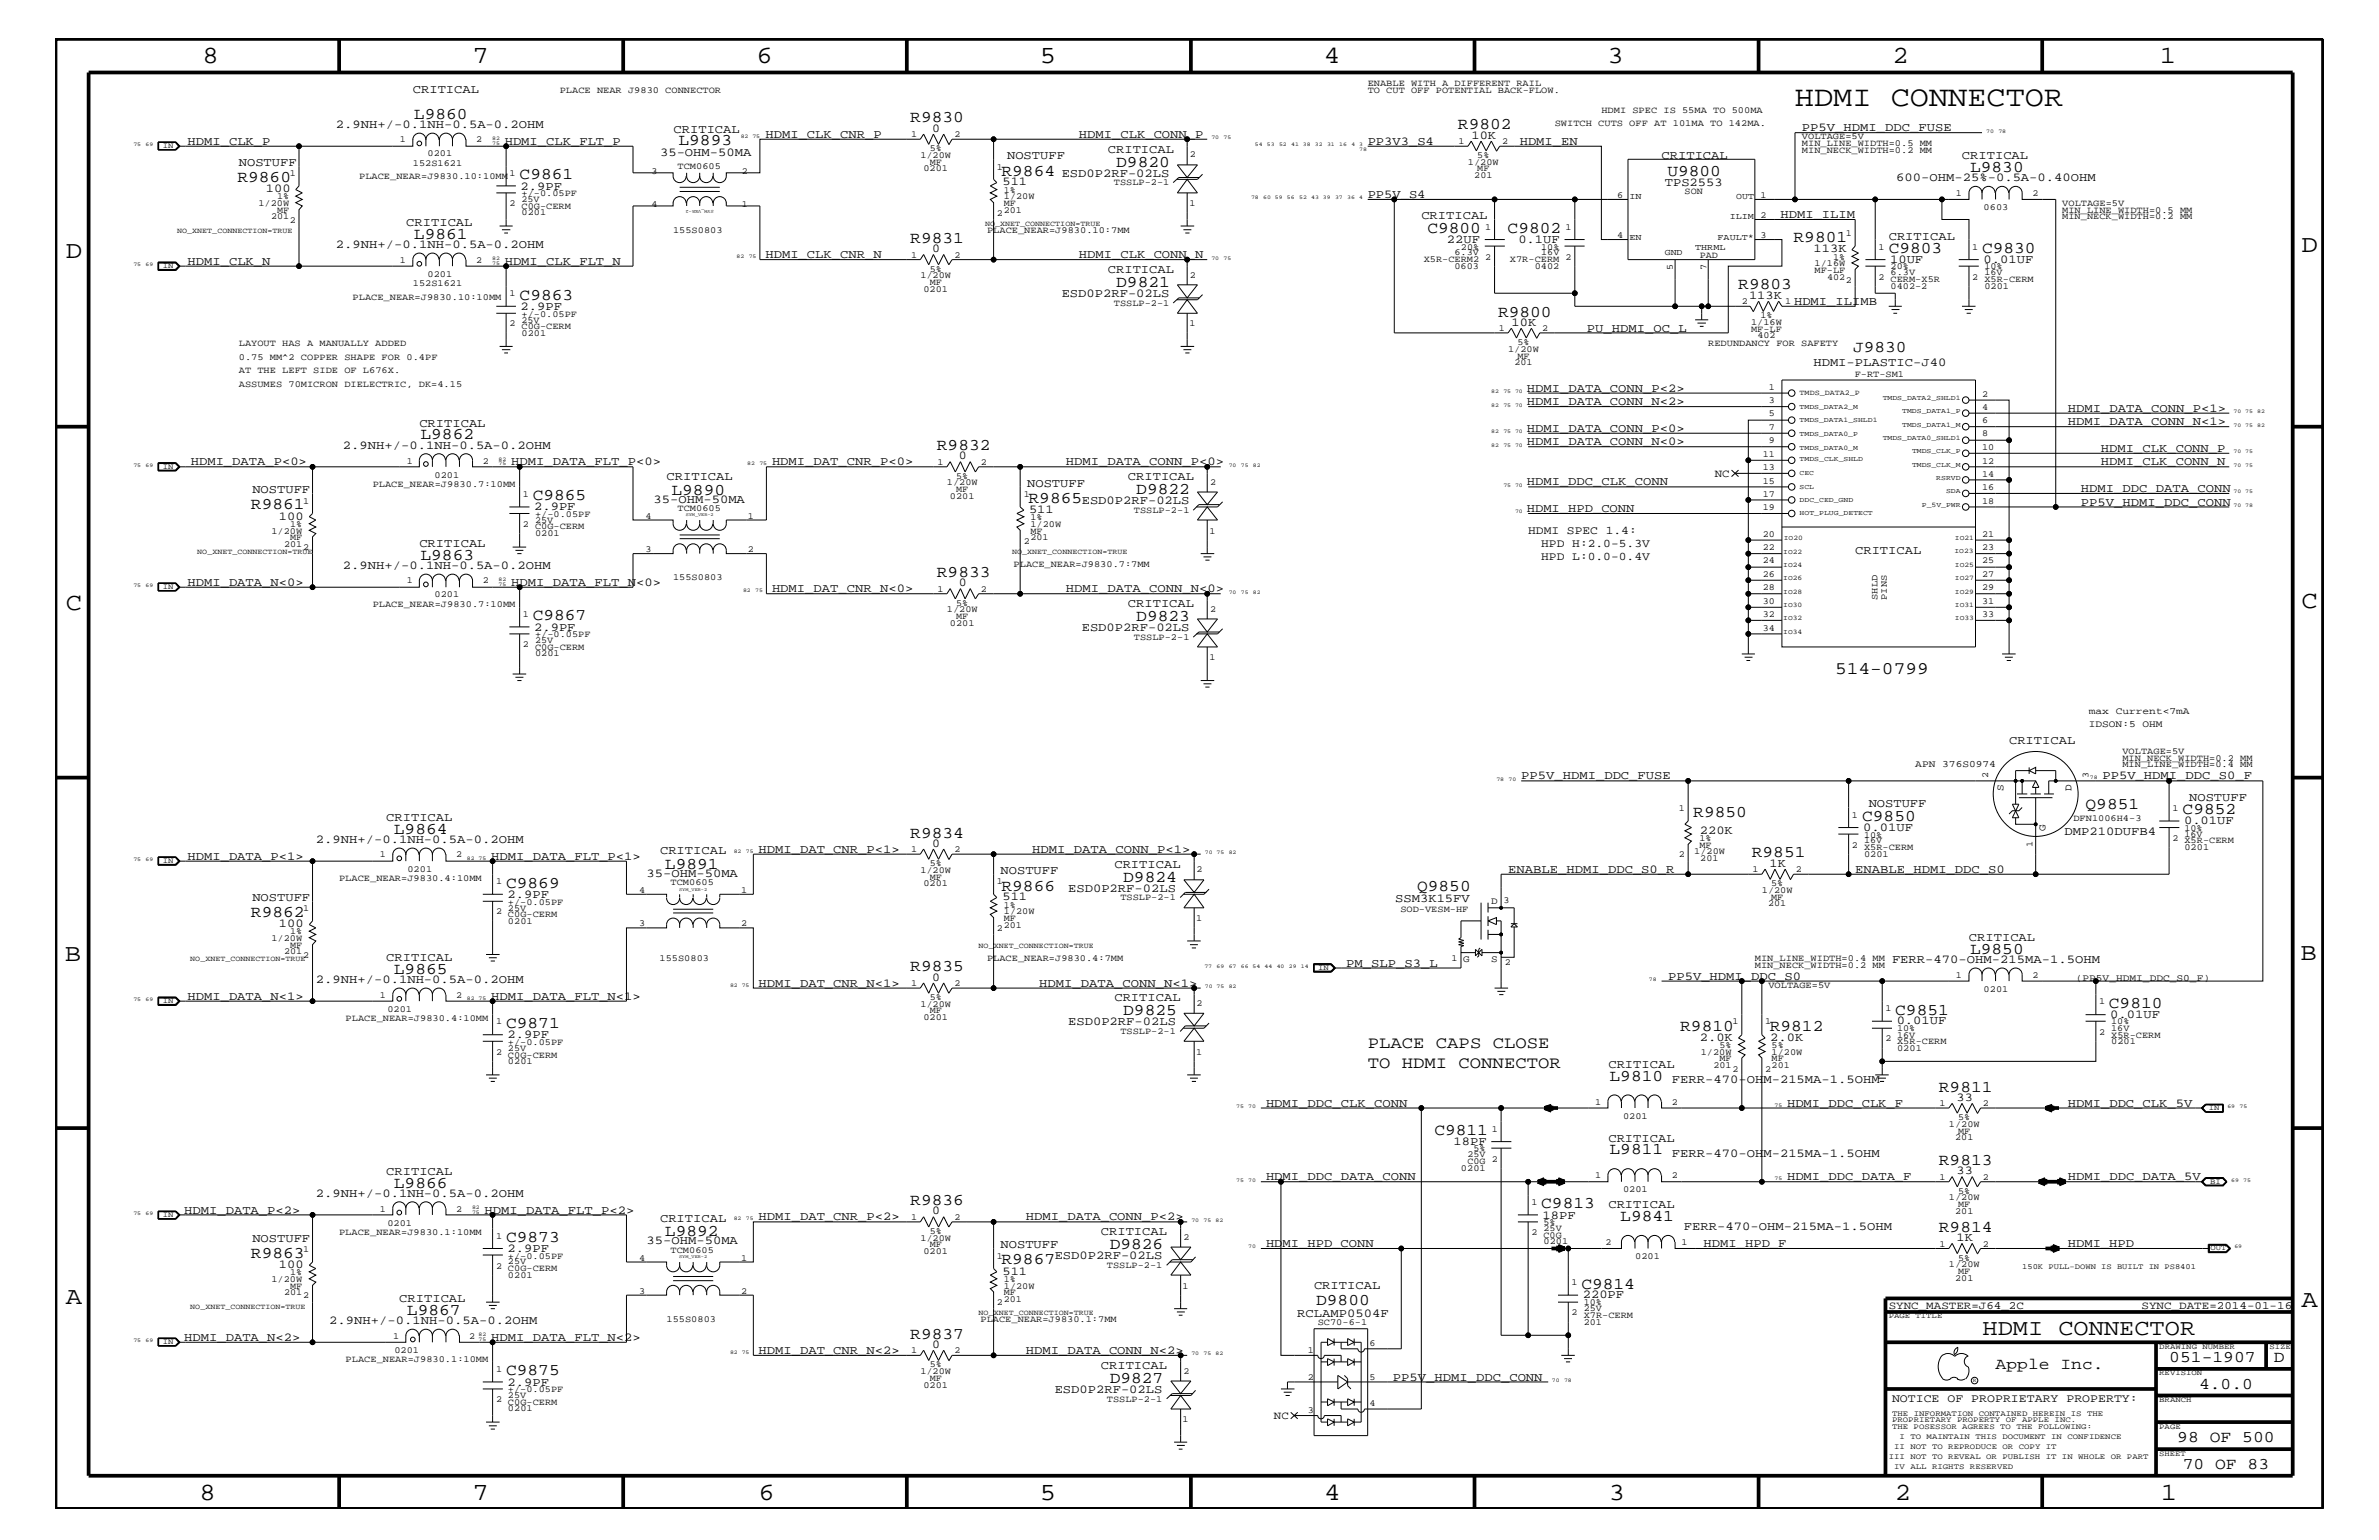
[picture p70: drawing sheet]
<svg xmlns="http://www.w3.org/2000/svg" width="432mm" height="279mm" viewBox="0 0 432 279" stroke-linecap="round" stroke-linejoin="round" font-family="sans-serif">
<defs><g id="words">
<text font-size="5.2" x="325.8" y="19.2">HDMI CONNECTOR</text>
<g font-size="4.5">
<text x="36.7" y="11.5">8</text>
<text x="85.8" y="11.5">7</text>
<text x="137.3" y="11.5">6</text>
<text x="188.7" y="11.5">5</text>
<text x="240.3" y="11.5">4</text>
<text x="291.8" y="11.5">3</text>
<text x="343.5" y="11.5">2</text>
<text x="392" y="11.5">1</text>
<text x="11.9" y="46.8">D</text>
<text x="417.7" y="45.7">D</text>
<text x="11.9" y="110.6">C</text>
<text x="417.7" y="110.3">C</text>
<text x="11.8" y="174.3">B</text>
<text x="417.6" y="174.2">B</text>
<text x="11.9" y="236.7">A</text>
<text x="417.7" y="237.1">A</text>
<text x="36.2" y="272.1">8</text>
<text x="85.8" y="272.1">7</text>
<text x="137.7" y="272.1">6</text>
<text x="188.7" y="272.1">5</text>
<text x="240.4" y="272.1">4</text>
<text x="292" y="272.1">3</text>
<text x="343.9" y="272.1">2</text>
<text x="392.2" y="272.1">1</text>
</g>
<text font-size="4.1" x="359.8" y="242.3">HDMI CONNECTOR</text>
<text font-size="3.2" x="333.1" y="122.3">514-0799</text>
<g font-size="3">
<text x="75.1" y="21.5">L9860</text>
<text x="165.2" y="22.2">R9830</text>
<text x="264.6" y="23.5">R9802</text>
<text x="123.1" y="26.3">L9893</text>
<text x="43.1" y="33">R9860</text>
<text x="94.3" y="32.5">C9861</text>
<text x="181.8" y="31.9">R9864</text>
<text x="202.6" y="30.3">D9820</text>
<text x="302.6" y="31.9">U9800</text>
<text x="357.6" y="31.2">L9830</text>
<text x="75.1" y="43.4">L9861</text>
<text x="165.2" y="44.1">R9831</text>
<text x="259.1" y="42.3">C9800</text>
<text x="273.6" y="42.3">C9802</text>
<text x="325.5" y="44">R9801</text>
<text x="342.8" y="45.9">C9803</text>
<text x="359.7" y="45.9">C9830</text>
<text x="202.6" y="52.1">D9821</text>
<text x="315.5" y="52.5">R9803</text>
<text x="94.3" y="54.4">C9863</text>
<text x="271.9" y="57.4">R9800</text>
<text x="336.3" y="64">J9830</text>
<text x="76.3" y="79.7">L9862</text>
<text x="170.1" y="81.6">R9832</text>
<text x="121.9" y="89.8">L9890</text>
<text x="206.2" y="89.7">D9822</text>
<text x="45.6" y="92.4">R9861</text>
<text x="96.7" y="90.7">C9865</text>
<text x="186.7" y="91.2">R9865</text>
<text x="76.3" y="101.5">L9863</text>
<text x="170.1" y="104.7">R9833</text>
<text x="96.7" y="112.6">C9867</text>
<text x="206.2" y="112.7">D9823</text>
<text x="307.3" y="148.2">R9850</text>
<text x="338" y="149">C9850</text>
<text x="378.5" y="146.8">Q9851</text>
<text x="396.2" y="147.7">C9852</text>
<text x="71.5" y="151.2">L9864</text>
<text x="165.2" y="152">R9834</text>
<text x="318" y="155.6">R9851</text>
<text x="91.9" y="161.1">C9869</text>
<text x="120.7" y="157.7">L9891</text>
<text x="181.8" y="161.6">R9866</text>
<text x="203.9" y="160">D9824</text>
<text x="257.2" y="161.7">Q9850</text>
<text x="45.6" y="166.4">R9862</text>
<text x="357.6" y="173.1">L9850</text>
<text x="71.5" y="176.7">L9865</text>
<text x="165.2" y="176.2">R9835</text>
<text x="203.9" y="184.2">D9825</text>
<text x="344" y="184.1">C9851</text>
<text x="382.8" y="182.9">C9810</text>
<text x="91.9" y="186.5">C9871</text>
<text x="248.2" y="190.2">PLACE CAPS CLOSE</text>
<text x="305" y="187">R9810</text>
<text x="321.2" y="187">R9812</text>
<text x="248.2" y="193.7">TO HDMI CONNECTOR</text>
<text x="292.1" y="196.1">L9810</text>
<text x="351.9" y="198.1">R9811</text>
<text x="260.3" y="205.9">C9811</text>
<text x="292.1" y="209.4">L9811</text>
<text x="71.5" y="215.5">L9866</text>
<text x="351.9" y="211.4">R9813</text>
<text x="165.2" y="218.6">R9836</text>
<text x="279.7" y="219.2">C9813</text>
<text x="294.1" y="221.5">L9841</text>
<text x="91.9" y="225.3">C9873</text>
<text x="120.7" y="224.3">L9892</text>
<text x="201.4" y="226.7">D9826</text>
<text x="351.9" y="223.5">R9814</text>
<text x="45.6" y="228.2">R9863</text>
<text x="181.8" y="229.4">R9867</text>
<text x="287" y="233.8">C9814</text>
<text x="73.9" y="238.5">L9867</text>
<text x="238.9" y="236.8">D9800</text>
<text x="165.2" y="242.9">R9837</text>
<text x="91.9" y="249.5">C9875</text>
<text x="201.4" y="250.9">D9827</text>
<text x="362.2" y="248.4">Apple Inc.</text>
<text x="393.7" y="247.1">051-1907</text>
<text x="399.2" y="252">4.0.0</text>
<text x="412.7" y="247.1">D</text>
<text x="395.2" y="261.6">98 OF 500</text>
<text x="396.2" y="266.6">70 OF 83</text>
</g>
<g font-size="2.2">
<text x="74.9" y="16.8">CRITICAL</text>
<text x="61" y="23.2">2.9NH+/-0.1NH-0.5A-0.2OHM</text>
<text x="169.2" y="24">0</text>
<text x="327.1" y="23.8">PP5V_HDMI_DDC_FUSE</text>
<text x="34" y="26.3">HDMI_CLK_P</text>
<text x="91.6" y="26.3">HDMI_CLK_FLT_P</text>
<text x="119.8" y="28.4">35-OHM-50MA</text>
<text x="122.3" y="24.1">CRITICAL</text>
<text x="138.9" y="25">HDMI_CLK_CNR_P</text>
<text x="182.8" y="28.9">NOSTUFF</text>
<text x="195.8" y="25">HDMI_CLK_CONN_P</text>
<text x="201.1" y="27.7">CRITICAL</text>
<text x="248.2" y="26.3">PP3V3_S4</text>
<text x="267.1" y="25.2">10K</text>
<text x="275.8" y="26.3">HDMI_EN</text>
<text x="301.6" y="28.9">CRITICAL</text>
<text x="356.1" y="28.9">CRITICAL</text>
<text x="43.3" y="30.2">NOSTUFF</text>
<text x="48.3" y="34.8">100</text>
<text x="94.5" y="34.4">2.9PF</text>
<text x="181.9" y="33.6">511</text>
<text x="192.7" y="32.1">ESD0P2RF-02LS</text>
<text x="248.2" y="35.9">PP5V_S4</text>
<text x="302.2" y="33.7">TPS2553</text>
<text x="344.2" y="32.9">600-OHM-25%-0.5A-0.40OHM</text>
<text x="73.7" y="41">CRITICAL</text>
<text x="258" y="39.8">CRITICAL</text>
<text x="323.2" y="39.6">HDMI_ILIM</text>
<text x="61" y="45.1">2.9NH+/-0.1NH-0.5A-0.2OHM</text>
<text x="138.9" y="46.8">HDMI_CLK_CNR_N</text>
<text x="169.2" y="45.7">0</text>
<text x="195.8" y="46.8">HDMI_CLK_CONN_N</text>
<text x="262.6" y="44.1">22UF</text>
<text x="275.6" y="44.1">0.1UF</text>
<text x="329.2" y="45.7">113K</text>
<text x="342.8" y="43.5">CRITICAL</text>
<text x="343.1" y="47.7">10UF</text>
<text x="360" y="47.7">0.01UF</text>
<text x="34" y="48">HDMI_CLK_N</text>
<text x="91.6" y="48">HDMI_CLK_FLT_N</text>
<text x="192.7" y="53.9">ESD0P2RF-02LS</text>
<text x="201.1" y="49.6">CRITICAL</text>
<text x="94.5" y="56.2">2.9PF</text>
<text x="274.4" y="59.1">10K</text>
<text x="317.5" y="54.2">113K</text>
<text x="325.6" y="55.3">HDMI_ILIMB</text>
<text x="288" y="60.2">PU_HDMI_OC_L</text>
<text x="277.1" y="71.1">HDMI_DATA_CONN_P&lt;2&gt;</text>
<text x="329.1" y="66.4">HDMI-PLASTIC-J40</text>
<text x="76.1" y="77.4">CRITICAL</text>
<text x="277.1" y="73.5">HDMI_DATA_CONN_N&lt;2&gt;</text>
<text x="375.3" y="77.2">HDMI_DATA_CONN_N&lt;1&gt;</text>
<text x="375.3" y="74.7">HDMI_DATA_CONN_P&lt;1&gt;</text>
<text x="62.2" y="81.4">2.9NH+/-0.1NH-0.5A-0.2OHM</text>
<text x="174" y="83.3">0</text>
<text x="277.1" y="80.8">HDMI_DATA_CONN_N&lt;0&gt;</text>
<text x="277.1" y="78.3">HDMI_DATA_CONN_P&lt;0&gt;</text>
<text x="381.3" y="82">HDMI_CLK_CONN_P</text>
<text x="34.6" y="84.4">HDMI_DATA_P&lt;0&gt;</text>
<text x="45.8" y="89.5">NOSTUFF</text>
<text x="92.8" y="84.4">HDMI_DATA_FLT_P&lt;0&gt;</text>
<text x="121" y="87.1">CRITICAL</text>
<text x="140.1" y="84.4">HDMI_DAT_CNR_P&lt;0&gt;</text>
<text x="186.4" y="88.3">NOSTUFF</text>
<text x="193.5" y="84.4">HDMI_DATA_CONN_P&lt;0&gt;</text>
<text x="204.7" y="87.1">CRITICAL</text>
<text x="277.1" y="88.1">HDMI_DDC_CLK_CONN</text>
<text x="377.7" y="89.3">HDMI_DDC_DATA_CONN</text>
<text x="381.3" y="84.4">HDMI_CLK_CONN_N</text>
<text x="50.6" y="94.3">100</text>
<text x="96.9" y="92.6">2.9PF</text>
<text x="118.6" y="91.2">35-OHM-50MA</text>
<text x="186.8" y="93.1">511</text>
<text x="196.3" y="91.5">ESD0P2RF-02LS</text>
<text x="277.1" y="92.9">HDMI_HPD_CONN</text>
<text x="377.7" y="91.7">PP5V_HDMI_DDC_CONN</text>
<text x="76.1" y="99.3">CRITICAL</text>
<text x="336.7" y="100.4">CRITICAL</text>
<text x="34" y="106.3">HDMI_DATA_N&lt;0&gt;</text>
<text x="62.2" y="103.2">2.9NH+/-0.1NH-0.5A-0.2OHM</text>
<text x="92.8" y="106.3">HDMI_DATA_FLT_N&lt;0&gt;</text>
<text x="140.1" y="107.5">HDMI_DAT_CNR_N&lt;0&gt;</text>
<text x="174" y="106.4">0</text>
<text x="193.5" y="107.5">HDMI_DATA_CONN_N&lt;0&gt;</text>
<text x="204.7" y="110.2">CRITICAL</text>
<text x="96.9" y="114.4">2.9PF</text>
<text x="196.3" y="114.5">ESD0P2RF-02LS</text>
<text x="364.7" y="135">CRITICAL</text>
<text x="276.1" y="141.4">PP5V_HDMI_DDC_FUSE</text>
<text x="381.6" y="141.4">PP5V_HDMI_DDC_S0_F</text>
<text x="70.1" y="149">CRITICAL</text>
<text x="339.2" y="146.5">NOSTUFF</text>
<text x="396.4" y="149.5">0.01UF</text>
<text x="397.3" y="145.3">NOSTUFF</text>
<text x="34" y="156">HDMI_DATA_P&lt;1&gt;</text>
<text x="57.3" y="152.9">2.9NH+/-0.1NH-0.5A-0.2OHM</text>
<text x="89.2" y="156">HDMI_DATA_FLT_P&lt;1&gt;</text>
<text x="119.8" y="155">CRITICAL</text>
<text x="137.7" y="154.7">HDMI_DAT_CNR_P&lt;1&gt;</text>
<text x="169.2" y="153.7">0</text>
<text x="187.4" y="154.7">HDMI_DATA_CONN_P&lt;1&gt;</text>
<text x="308.5" y="151.2">220K</text>
<text x="338.2" y="150.7">0.01UF</text>
<text x="374.7" y="151.5">DMP210DUFB4</text>
<text x="117.3" y="159.1">35-OHM-50MA</text>
<text x="181.6" y="158.6">NOSTUFF</text>
<text x="193.9" y="161.8">ESD0P2RF-02LS</text>
<text x="202.3" y="157.4">CRITICAL</text>
<text x="273.7" y="158.4">ENABLE_HDMI_DDC_S0_R</text>
<text x="321.2" y="157.3">1K</text>
<text x="336.7" y="158.4">ENABLE_HDMI_DDC_S0</text>
<text x="45.8" y="163.5">NOSTUFF</text>
<text x="92.1" y="162.8">2.9PF</text>
<text x="181.9" y="163.4">511</text>
<text x="253.2" y="163.6">SSM3K15FV</text>
<text x="50.6" y="168.2">100</text>
<text x="357.4" y="170.7">CRITICAL</text>
<text x="57.3" y="178.4">2.9NH+/-0.1NH-0.5A-0.2OHM</text>
<text x="70.1" y="174.4">CRITICAL</text>
<text x="137.7" y="179">HDMI_DAT_CNR_N&lt;1&gt;</text>
<text x="169.2" y="177.9">0</text>
<text x="188.6" y="179">HDMI_DATA_CONN_N&lt;1&gt;</text>
<text x="244.3" y="175.4">PM_SLP_S3_L</text>
<text x="302.8" y="177.7">PP5V_HDMI_DDC_S0</text>
<text x="343.4" y="174.8">FERR-470-OHM-215MA-1.5OHM</text>
<text x="34" y="181.4">HDMI_DATA_N&lt;1&gt;</text>
<text x="89.2" y="181.4">HDMI_DATA_FLT_N&lt;1&gt;</text>
<text x="202.3" y="181.6">CRITICAL</text>
<text x="344.3" y="185.9">0.01UF</text>
<text x="383" y="184.7">0.01UF</text>
<text x="92.1" y="188.3">2.9PF</text>
<text x="193.9" y="186">ESD0P2RF-02LS</text>
<text x="308.5" y="188.8">2.0K</text>
<text x="321.3" y="188.8">2.0K</text>
<text x="291.9" y="193.7">CRITICAL</text>
<text x="303.4" y="196.5">FERR-470-OHM-215MA-1.5OHM</text>
<text x="229.8" y="200.9">HDMI_DDC_CLK_CONN</text>
<text x="324.4" y="200.9">HDMI_DDC_CLK_F</text>
<text x="355.1" y="199.8">33</text>
<text x="375.3" y="200.9">HDMI_DDC_CLK_5V</text>
<text x="263.8" y="207.7">18PF</text>
<text x="291.9" y="207.1">CRITICAL</text>
<text x="303.4" y="209.9">FERR-470-OHM-215MA-1.5OHM</text>
<text x="70.1" y="213.2">CRITICAL</text>
<text x="229.8" y="214.2">HDMI_DDC_DATA_CONN</text>
<text x="324.4" y="214.2">HDMI_DDC_DATA_F</text>
<text x="355.1" y="213">33</text>
<text x="375.3" y="214.2">HDMI_DDC_DATA_5V</text>
<text x="33.4" y="220.2">HDMI_DATA_P&lt;2&gt;</text>
<text x="57.3" y="217.2">2.9NH+/-0.1NH-0.5A-0.2OHM</text>
<text x="88" y="220.2">HDMI_DATA_FLT_P&lt;2&gt;</text>
<text x="119.8" y="221.7">CRITICAL</text>
<text x="137.7" y="221.4">HDMI_DAT_CNR_P&lt;2&gt;</text>
<text x="169.2" y="220.3">0</text>
<text x="186.2" y="221.4">HDMI_DATA_CONN_P&lt;2&gt;</text>
<text x="280" y="221.1">18PF</text>
<text x="291.9" y="219.2">CRITICAL</text>
<text x="45.8" y="225.3">NOSTUFF</text>
<text x="92.1" y="227.1">2.9PF</text>
<text x="117.3" y="225.7">35-OHM-50MA</text>
<text x="181.6" y="226.5">NOSTUFF</text>
<text x="199.8" y="224.1">CRITICAL</text>
<text x="229.8" y="226.3">HDMI_HPD_CONN</text>
<text x="305.6" y="223.2">FERR-470-OHM-215MA-1.5OHM</text>
<text x="309.2" y="226.3">HDMI_HPD_F</text>
<text x="355.1" y="225.2">1K</text>
<text x="375.3" y="226.3">HDMI_HPD</text>
<text x="50.6" y="230.1">100</text>
<text x="181.9" y="231.3">511</text>
<text x="191.4" y="228.5">ESD0P2RF-02LS</text>
<text x="238.5" y="233.8">CRITICAL</text>
<text x="72.5" y="236.2">CRITICAL</text>
<text x="235.5" y="238.9">RCLAMP0504F</text>
<text x="287.3" y="235.6">220PF</text>
<text x="33.4" y="243.3">HDMI_DATA_N&lt;2&gt;</text>
<text x="59.8" y="240.2">2.9NH+/-0.1NH-0.5A-0.2OHM</text>
<text x="89.2" y="243.3">HDMI_DATA_FLT_N&lt;2&gt;</text>
<text x="137.7" y="245.6">HDMI_DAT_CNR_N&lt;2&gt;</text>
<text x="169.2" y="244.5">0</text>
<text x="186.2" y="245.6">HDMI_DATA_CONN_N&lt;2&gt;</text>
<text x="92.1" y="251.4">2.9PF</text>
<text x="199.8" y="248.4">CRITICAL</text>
<text x="252.8" y="250.6">PP5V_HDMI_DDC_CONN</text>
<text x="191.4" y="252.8">ESD0P2RF-02LS</text>
</g>
<g font-size="2.1">
<text x="277.4" y="96.8">HDMI SPEC 1.4:</text>
<text x="279.7" y="101.6">HPD L:0.0-0.4V</text>
<text x="279.7" y="99.3">HPD H:2.0-5.3V</text>
<text x="343.4" y="254.4">NOTICE OF PROPRIETARY PROPERTY:</text>
</g>
<g font-size="2">
<text x="311.2" y="86.5">NC</text>
<text x="342.8" y="237.4">SYNC_MASTER=J64_2C</text>
<text x="388.7" y="237.4">SYNC_DATE=2014-01-16</text>
<text x="231.2" y="257.4">NC</text>
</g>
<g font-size="1.9">
<text x="363.6" y="143.5" transform="rotate(-90 363.6 143.5)">S</text>
<text x="376" y="143.5" transform="rotate(-90 376 143.5)">D</text>
<text x="371.3" y="150.7" transform="rotate(-90 371.3 150.7)">G</text>
</g>
<g font-size="1.8">
<text x="379.1" y="131.9">IDSON:5 OHM</text>
<text x="379.1" y="129.6">max Current&lt;7mA</text>
<text x="347.6" y="139.2">APN 376S0974</text>
<text x="270.7" y="163.9">D</text>
<text x="265.6" y="174.5">G</text>
<text x="270.7" y="174.5">S</text>
<text x="376.8" y="178">(PP5V_HDMI_DDC_S0_F)</text>
</g>
<g font-size="1.7">
<text x="101.6" y="16.8">PLACE NEAR J9830 CONNECTOR</text>
<text x="248.2" y="15.6">ENABLE WITH A DIFFERENT RAIL</text>
<text x="248.2" y="16.8">TO CUT OFF POTENTIAL BACK-FLOW.</text>
<text x="282.2" y="22.9">SWITCH CUTS OFF AT 101MA TO 142MA.</text>
<text x="290.7" y="20.4">HDMI SPEC IS 55MA TO 500MA</text>
<text x="72.6" y="25.9">1</text>
<text x="77.6" y="28.4">0201</text>
<text x="86.4" y="25.9">2</text>
<text x="165.4" y="24.9">1</text>
<text x="167" y="28.6">1/20W</text>
<text x="168.7" y="29.9">MF</text>
<text x="168.7" y="27.5">5%</text>
<text x="173.2" y="24.9">2</text>
<text x="216" y="28.6">2</text>
<text x="264.8" y="26.1">1</text>
<text x="266.4" y="29.9">1/20W</text>
<text x="268.1" y="28.6">5%</text>
<text x="272.6" y="26.1">2</text>
<text x="327.1" y="27.7">MIN_NECK_WIDTH=0.2 MM</text>
<text x="327.1" y="26.5">MIN_LINE_WIDTH=0.5 MM</text>
<text x="327.1" y="25.3">VOLTAGE=5V</text>
<text x="52.6" y="31.9">1</text>
<text x="65.2" y="32.5">PLACE_NEAR=J9830.10:10MM</text>
<text x="74.9" y="30.2">152S1621</text>
<text x="92.5" y="31.9">1</text>
<text x="94.7" y="35.6">+/-0.05PF</text>
<text x="118.3" y="31.6">3</text>
<text x="123" y="30.6">TCM0605</text>
<text x="134.6" y="31.6">2</text>
<text x="167.6" y="31.1">0201</text>
<text x="180.9" y="30.8">1</text>
<text x="182.2" y="35">1%</text>
<text x="202.2" y="33.6">TSSLP-2-1</text>
<text x="267.6" y="32.3">201</text>
<text x="268.1" y="31.1">MF</text>
<text x="293.5" y="35.8">6</text>
<text x="305.8" y="35.2">SON</text>
<text x="319.5" y="35.9">1</text>
<text x="355" y="35.6">1</text>
<text x="368.9" y="35.6">2</text>
<text x="46.9" y="37.4">1/20W</text>
<text x="49.2" y="39.8">201</text>
<text x="50.3" y="36.2">1%</text>
<text x="50.3" y="38.6">MF</text>
<text x="52.6" y="40.4">2</text>
<text x="92.5" y="37.4">2</text>
<text x="94.7" y="36.7">25V</text>
<text x="94.7" y="39.1">0201</text>
<text x="94.7" y="37.9">C0G-CERM</text>
<text x="118.3" y="37.6">4</text>
<text x="134.6" y="37.6">1</text>
<text x="180.9" y="39.2">2</text>
<text x="182.2" y="37.4">MF</text>
<text x="182.2" y="36.2">1/20W</text>
<text x="182.2" y="38.6">201</text>
<text x="215.9" y="37.4">1</text>
<text x="269.6" y="41.7">1</text>
<text x="284.1" y="41.7">1</text>
<text x="319.5" y="39.6">2</text>
<text x="360" y="38.1">0603</text>
<text x="374.3" y="39.8">MIN_NECK_WIDTH=0.2 MM</text>
<text x="374.3" y="38.6">MIN_LINE_WIDTH=0.5 MM</text>
<text x="374.3" y="37.4">VOLTAGE=5V</text>
<text x="72.6" y="47.7">1</text>
<text x="86.4" y="47.7">2</text>
<text x="122.2" y="42.3">155S0803</text>
<text x="165.4" y="46.8">1</text>
<text x="173.2" y="46.8">2</text>
<text x="179.2" y="42.3">PLACE_NEAR=J9830.10:7MM</text>
<text x="258.4" y="47.6">X5R-CERM2</text>
<text x="264" y="46.3">6.3V</text>
<text x="265.2" y="45.3">20%</text>
<text x="269.6" y="47.1">2</text>
<text x="274.1" y="47.6">X7R-CERM</text>
<text x="279.7" y="46.3">16V</text>
<text x="279.7" y="45.3">10%</text>
<text x="284.1" y="47.1">2</text>
<text x="293.5" y="43.1">4</text>
<text x="308.5" y="46.8">PAD</text>
<text x="319.5" y="43.1">3</text>
<text x="332.7" y="47.1">1%</text>
<text x="335" y="42.9">1</text>
<text x="341" y="45.3">1</text>
<text x="358" y="45.3">1</text>
<text x="74.9" y="51.9">152S1621</text>
<text x="77.6" y="50.2">0201</text>
<text x="92.5" y="53.8">1</text>
<text x="167" y="50.5">1/20W</text>
<text x="167.6" y="52.9">0201</text>
<text x="168.7" y="51.7">MF</text>
<text x="168.7" y="49.3">5%</text>
<text x="216" y="50.4">2</text>
<text x="264" y="48.8">0603</text>
<text x="278.6" y="48.8">0402</text>
<text x="303.6" y="49" transform="rotate(-90 303.6 49)">5</text>
<text x="309.7" y="49" transform="rotate(-90 309.7 49)">7</text>
<text x="329.4" y="48.3">1/16W</text>
<text x="329.4" y="49.6">MF-LF</text>
<text x="331.6" y="50.7">402</text>
<text x="335" y="51.3">2</text>
<text x="341" y="50.7">2</text>
<text x="343.2" y="48.9">20%</text>
<text x="343.2" y="52.4">0402-2</text>
<text x="343.2" y="51.3">CERM-X5R</text>
<text x="343.2" y="50">6.3V</text>
<text x="358" y="50.7">2</text>
<text x="360.2" y="50">16V</text>
<text x="360.2" y="48.9">10%</text>
<text x="360.2" y="52.4">0201</text>
<text x="360.2" y="51.3">X5R-CERM</text>
<text x="64" y="54.4">PLACE_NEAR=J9830.10:10MM</text>
<text x="92.5" y="59.2">2</text>
<text x="94.7" y="58.5">25V</text>
<text x="94.7" y="57.4">+/-0.05PF</text>
<text x="94.7" y="59.7">C0G-CERM</text>
<text x="202.2" y="55.5">TSSLP-2-1</text>
<text x="215.9" y="59.2">1</text>
<text x="316.1" y="55.2">2</text>
<text x="317.8" y="59">1/16W</text>
<text x="319.5" y="57.8">1%</text>
<text x="324" y="55.2">1</text>
<text x="43.3" y="62.9">LAYOUT HAS A MANUALLY ADDED</text>
<text x="43.3" y="65.3">0.75 MM^2 COPPER SHAPE FOR 0.4PF</text>
<text x="94.7" y="60.9">0201</text>
<text x="272" y="60.1">1</text>
<text x="273.7" y="63.9">1/20W</text>
<text x="275.4" y="65.1">MF</text>
<text x="275.4" y="62.6">5%</text>
<text x="279.9" y="60.1">2</text>
<text x="310" y="62.9">REDUNDANCY FOR SAFETY</text>
<text x="317.8" y="60.2">MF-LF</text>
<text x="319" y="61.4">402</text>
<text x="43.3" y="67.7">AT THE LEFT SIDE OF L676X.</text>
<text x="43.3" y="70.1">ASSUMES 70MICRON DIELECTRIC, DK=4.15</text>
<text x="274.9" y="66.2">201</text>
<text x="321.1" y="70.7">1</text>
<text x="336.6" y="68.4">F-RT-SM1</text>
<text x="359.7" y="72">2</text>
<text x="321.1" y="73.2">3</text>
<text x="321.1" y="75.6">5</text>
<text x="359.7" y="74.4">4</text>
<text x="359.7" y="76.8">6</text>
<text x="320" y="82.8">11</text>
<text x="321.1" y="78">7</text>
<text x="321.1" y="80.5">9</text>
<text x="359.7" y="79.2">8</text>
<text x="359.7" y="81.6">10</text>
<text x="67.6" y="88.3">PLACE_NEAR=J9830.7:10MM</text>
<text x="73.8" y="84.1">1</text>
<text x="78.9" y="86.6">0201</text>
<text x="87.6" y="84.1">2</text>
<text x="170.2" y="84.4">1</text>
<text x="171.9" y="88.1">1/20W</text>
<text x="173.6" y="89.3">MF</text>
<text x="173.6" y="86.9">5%</text>
<text x="178.1" y="84.4">2</text>
<text x="219.6" y="88">2</text>
<text x="320" y="87.7">15</text>
<text x="320" y="85.3">13</text>
<text x="359.7" y="84.1">12</text>
<text x="359.7" y="86.5">14</text>
<text x="359.7" y="88.9">16</text>
<text x="52.7" y="95.6">1%</text>
<text x="55" y="91.4">1</text>
<text x="94.9" y="95.6">2 C0G-CERM</text>
<text x="94.9" y="90.1">1</text>
<text x="97.1" y="94.9">25V</text>
<text x="97.1" y="93.8">+/-0.05PF</text>
<text x="117.2" y="94.2">4</text>
<text x="123" y="92.7">TCM0605</text>
<text x="135.7" y="94.2">1</text>
<text x="172.4" y="90.5">0201</text>
<text x="185.8" y="90.1">1</text>
<text x="187" y="94.3">1%</text>
<text x="187" y="95.6">1/20W</text>
<text x="205.8" y="93.1">TSSLP-2-1</text>
<text x="320" y="90.1">17</text>
<text x="320" y="92.6">19</text>
<text x="359.7" y="91.4">18</text>
<text x="49.3" y="96.8">1/20W</text>
<text x="51.6" y="99.3">201</text>
<text x="52.7" y="98">MF</text>
<text x="55" y="99.9">2</text>
<text x="97.1" y="97.3">0201</text>
<text x="117.2" y="100.2">3</text>
<text x="135.7" y="100.2">2</text>
<text x="185.8" y="98.7">2</text>
<text x="187" y="96.8">MF</text>
<text x="187" y="98">201</text>
<text x="219.5" y="96.8">1</text>
<text x="320" y="97.4">20</text>
<text x="320" y="99.9">22</text>
<text x="359.7" y="97.4">21</text>
<text x="359.7" y="99.9">23</text>
<text x="73.8" y="105.9">1</text>
<text x="87.6" y="105.9">2</text>
<text x="122.2" y="105.3">155S0803</text>
<text x="170.2" y="107.4">1</text>
<text x="178.1" y="107.4">2</text>
<text x="184" y="102.9">PLACE_NEAR=J9830.7:7MM</text>
<text x="320" y="104.7">26</text>
<text x="320" y="102.2">24</text>
<text x="320" y="107.1">28</text>
<text x="359.7" y="107.1">29</text>
<text x="359.7" y="102.2">25</text>
<text x="359.7" y="104.7">27</text>
<text x="67.6" y="110.2">PLACE_NEAR=J9830.7:10MM</text>
<text x="78.9" y="108.4">0201</text>
<text x="94.9" y="112">1</text>
<text x="171.9" y="111.1">1/20W</text>
<text x="172.4" y="113.6">0201</text>
<text x="173.6" y="112.3">MF</text>
<text x="173.6" y="109.9">5%</text>
<text x="219.6" y="111">2</text>
<text x="320" y="109.5">30</text>
<text x="320" y="112">32</text>
<text x="340.8" y="108.8" transform="rotate(-90 340.8 108.8)">SHLD</text>
<text x="342.5" y="108.8" transform="rotate(-90 342.5 108.8)">PINS</text>
<text x="359.7" y="109.5">31</text>
<text x="359.7" y="112">33</text>
<text x="94.9" y="117.4">2</text>
<text x="97.1" y="116.7">25V</text>
<text x="97.1" y="115.6">+/-0.05PF</text>
<text x="97.1" y="119.1">0201</text>
<text x="97.1" y="117.9">C0G-CERM</text>
<text x="205.8" y="116.1">TSSLP-2-1</text>
<text x="219.5" y="119.8">1</text>
<text x="320" y="114.4">34</text>
<text x="385.2" y="136.8">VOLTAGE=5V</text>
<text x="360.8" y="141.1" transform="rotate(-90 360.8 141.1)">2</text>
<text x="379.1" y="141.1" transform="rotate(-90 379.1 141.1)">3</text>
<text x="385.2" y="138">MIN_NECK_WIDTH=0.2 MM</text>
<text x="385.2" y="139.2">MIN_LINE_WIDTH=0.4 MM</text>
<text x="304.7" y="147.1">1</text>
<text x="336.1" y="148.4">1</text>
<text x="376.3" y="149">DFN1006H4-3</text>
<text x="394.3" y="147.1">1</text>
<text x="68.9" y="155.6">1</text>
<text x="82.8" y="155.6">2</text>
<text x="165.4" y="154.6">1</text>
<text x="173.2" y="154.6">2</text>
<text x="304.7" y="155.6">2</text>
<text x="307.5" y="155">1/20W</text>
<text x="308.4" y="152.6">1%</text>
<text x="308.4" y="153.8">MF</text>
<text x="336.1" y="153.8">2</text>
<text x="338.3" y="153">16V</text>
<text x="338.3" y="152">10%</text>
<text x="338.3" y="155.5">0201</text>
<text x="338.3" y="154.3">X5R-CERM</text>
<text x="368.9" y="153.7" transform="rotate(-90 368.9 153.7)">1</text>
<text x="394.3" y="152.6">2</text>
<text x="396.5" y="151.8">16V</text>
<text x="396.5" y="150.7">10%</text>
<text x="396.5" y="154.3">0201</text>
<text x="396.5" y="153">X5R-CERM</text>
<text x="61.6" y="159.9">PLACE_NEAR=J9830.4:10MM</text>
<text x="74" y="158.2">0201</text>
<text x="90.1" y="160.5">1</text>
<text x="116" y="162">4</text>
<text x="121.7" y="160.6">TCM0605</text>
<text x="134.5" y="162">1</text>
<text x="167" y="158.4">1/20W</text>
<text x="167.6" y="160.8">0201</text>
<text x="168.7" y="159.6">MF</text>
<text x="168.7" y="157.2">5%</text>
<text x="180.9" y="160.5">1</text>
<text x="217.2" y="158.3">2</text>
<text x="308.6" y="156.2">201</text>
<text x="318.1" y="158.3">1</text>
<text x="319.8" y="162">1/20W</text>
<text x="321.5" y="160.8">5%</text>
<text x="326" y="158.3">2</text>
<text x="55" y="165.3">1</text>
<text x="90.1" y="165.9">2</text>
<text x="92.2" y="165.2">25V</text>
<text x="92.2" y="164.1">+/-0.05PF</text>
<text x="92.2" y="167.6">0201</text>
<text x="92.2" y="166.4">C0G-CERM</text>
<text x="182.2" y="164.7">1%</text>
<text x="182.2" y="167.1">MF</text>
<text x="182.2" y="165.9">1/20W</text>
<text x="203.4" y="163.4">TSSLP-2-1</text>
<text x="217.1" y="167.1">1</text>
<text x="254.2" y="165.6">SOD-VESM-HF</text>
<text x="272.9" y="163.9">3</text>
<text x="320.9" y="164.5">201</text>
<text x="321.5" y="163.3">MF</text>
<text x="49.3" y="170.7">1/20W</text>
<text x="51.6" y="173.2">201</text>
<text x="52.7" y="169.5">1%</text>
<text x="52.7" y="172">MF</text>
<text x="55" y="173.8">2</text>
<text x="116" y="168.1">3</text>
<text x="134.5" y="168.1">2</text>
<text x="180.9" y="168.9">2</text>
<text x="182.2" y="168.3">201</text>
<text x="119.7" y="174.4">155S0803</text>
<text x="165.4" y="178.8">1</text>
<text x="173.2" y="178.8">2</text>
<text x="179.2" y="174.4">PLACE_NEAR=J9830.4:7MM</text>
<text x="263.5" y="174.4">1</text>
<text x="273.1" y="175.1">2</text>
<text x="318.5" y="175.6">MIN_NECK_WIDTH=0.2 MM</text>
<text x="318.5" y="174.4">MIN_LINE_WIDTH=0.4 MM</text>
<text x="321" y="179.3">VOLTAGE=5V</text>
<text x="355" y="177.4">1</text>
<text x="360" y="179.9">0201</text>
<text x="368.9" y="177.4">2</text>
<text x="62.7" y="185.3">PLACE_NEAR=J9830.4:10MM</text>
<text x="68.9" y="181">1</text>
<text x="70.3" y="183.6">0201</text>
<text x="82.8" y="181">2</text>
<text x="90.1" y="185.9">1</text>
<text x="167" y="182.7">1/20W</text>
<text x="167.6" y="185">0201</text>
<text x="168.7" y="183.8">MF</text>
<text x="168.7" y="181.4">5%</text>
<text x="217.2" y="182.5">2</text>
<text x="314.5" y="185.9">1</text>
<text x="320.4" y="185.9">1</text>
<text x="342.2" y="183.5">1</text>
<text x="381" y="182.2">1</text>
<text x="383.2" y="185.9">10%</text>
<text x="90.1" y="191.4">2</text>
<text x="92.2" y="190.6">25V</text>
<text x="92.2" y="189.5">+/-0.05PF</text>
<text x="92.2" y="191.9">C0G-CERM</text>
<text x="203.4" y="187.6">TSSLP-2-1</text>
<text x="217.1" y="191.4">1</text>
<text x="308.7" y="191.4">1/20W</text>
<text x="312.1" y="190.2">5%</text>
<text x="321.6" y="191.4">1/20W</text>
<text x="321.6" y="190.2">5%</text>
<text x="342.2" y="188.9">2</text>
<text x="344.3" y="188.2">16V</text>
<text x="344.3" y="187.1">10%</text>
<text x="344.3" y="190.6">0201</text>
<text x="344.3" y="189.4">X5R-CERM</text>
<text x="381" y="187.7">2</text>
<text x="383.2" y="187">16V</text>
<text x="383.2" y="189.4">0201</text>
<text x="383.2" y="188.2">X5R-CERM</text>
<text x="92.2" y="193.1">0201</text>
<text x="311" y="193.7">201</text>
<text x="312.1" y="192.6">MF</text>
<text x="314.5" y="194.4">2</text>
<text x="320.4" y="194.4">2</text>
<text x="321.6" y="192.6">MF</text>
<text x="321.6" y="193.7">201</text>
<text x="289.6" y="200.4">1</text>
<text x="294.6" y="203">0201</text>
<text x="303.4" y="200.4">2</text>
<text x="352" y="200.7">1</text>
<text x="355.4" y="203.2">5%</text>
<text x="359.9" y="200.7">2</text>
<text x="267.5" y="208.9">5%</text>
<text x="270.8" y="205.3">1</text>
<text x="353.7" y="204.4">1/20W</text>
<text x="354.9" y="206.9">201</text>
<text x="355.4" y="205.7">MF</text>
<text x="265.2" y="212.5">0201</text>
<text x="266.4" y="210">25V</text>
<text x="266.4" y="211.3">C0G</text>
<text x="270.8" y="210.8">2</text>
<text x="289.6" y="213.8">1</text>
<text x="303.4" y="213.8">2</text>
<text x="352" y="214.1">1</text>
<text x="359.9" y="214.1">2</text>
<text x="68.9" y="219.8">1</text>
<text x="82.8" y="219.8">2</text>
<text x="165.4" y="221.3">1</text>
<text x="173.2" y="221.3">2</text>
<text x="278" y="218.6">1</text>
<text x="294.6" y="216.4">0201</text>
<text x="353.7" y="217.8">1/20W</text>
<text x="354.9" y="220.2">201</text>
<text x="355.4" y="219">MF</text>
<text x="355.4" y="216.6">5%</text>
<text x="55" y="227.1">1</text>
<text x="61.6" y="224.1">PLACE_NEAR=J9830.1:10MM</text>
<text x="70.3" y="222.4">0201</text>
<text x="90.1" y="224.7">1</text>
<text x="121.7" y="227.3">TCM0605</text>
<text x="167" y="225.1">1/20W</text>
<text x="167.6" y="227.5">0201</text>
<text x="168.7" y="226.3">MF</text>
<text x="168.7" y="223.9">5%</text>
<text x="214.8" y="224.9">2</text>
<text x="278" y="224.1">2</text>
<text x="280.2" y="223.4">25V</text>
<text x="280.2" y="225.7">0201</text>
<text x="280.2" y="224.6">C0G</text>
<text x="280.2" y="222.3">5%</text>
<text x="291.4" y="225.9">2</text>
<text x="305.2" y="225.9">1</text>
<text x="352" y="226.2">1</text>
<text x="359.9" y="226.2">2</text>
<text x="49.3" y="232.6">1/20W</text>
<text x="52.7" y="231.3">1%</text>
<text x="52.7" y="233.8">MF</text>
<text x="90.1" y="230.2">2</text>
<text x="92.2" y="229.4">25V</text>
<text x="92.2" y="228.4">+/-0.05PF</text>
<text x="92.2" y="231.8">0201</text>
<text x="92.2" y="230.7">C0G-CERM</text>
<text x="116" y="228.7">4</text>
<text x="134.5" y="228.7">1</text>
<text x="180.9" y="228.4">1</text>
<text x="182.2" y="232.6">1%</text>
<text x="182.2" y="233.8">1/20W</text>
<text x="200.9" y="230.1">TSSLP-2-1</text>
<text x="214.6" y="233.8">1</text>
<text x="285.2" y="233.2">1</text>
<text x="296.8" y="228.5">0201</text>
<text x="353.7" y="229.9">1/20W</text>
<text x="354.9" y="232.4">201</text>
<text x="355.4" y="231.1">MF</text>
<text x="355.4" y="228.7">5%</text>
<text x="51.6" y="235">201</text>
<text x="55" y="235.6">2</text>
<text x="116" y="234.7">3</text>
<text x="121" y="239.9">155S0803</text>
<text x="134.5" y="234.7">2</text>
<text x="178" y="239.9">PLACE_NEAR=J9830.1:7MM</text>
<text x="180.9" y="236.8">2</text>
<text x="182.2" y="235">MF</text>
<text x="182.2" y="236.2">201</text>
<text x="285.2" y="238.6">2</text>
<text x="287.4" y="237.9">25V</text>
<text x="287.4" y="236.8">10%</text>
<text x="287.4" y="239.1">X7R-CERM</text>
<text x="71.4" y="242.9">1</text>
<text x="71.6" y="245.4">0201</text>
<text x="85.2" y="242.9">2</text>
<text x="165.4" y="245.6">1</text>
<text x="173.2" y="245.6">2</text>
<text x="237.4" y="245.5">1</text>
<text x="239.2" y="240.3">SC70-6-1</text>
<text x="248.6" y="244.2">6</text>
<text x="287.4" y="240.3">201</text>
<text x="62.7" y="247.1">PLACE_NEAR=J9830.1:10MM</text>
<text x="90.1" y="248.9">1</text>
<text x="167" y="249.3">1/20W</text>
<text x="167.6" y="251.7">0201</text>
<text x="168.7" y="250.6">MF</text>
<text x="168.7" y="248.1">5%</text>
<text x="214.8" y="249.2">2</text>
<text x="237.4" y="250.3">2</text>
<text x="248.6" y="250.3">5</text>
<text x="90.1" y="254.4">2</text>
<text x="92.2" y="253.7">25V</text>
<text x="92.2" y="252.6">+/-0.05PF</text>
<text x="92.2" y="256.1">0201</text>
<text x="92.2" y="254.9">C0G-CERM</text>
<text x="200.9" y="254.3">TSSLP-2-1</text>
<text x="237.4" y="256.4">3</text>
<text x="248.6" y="255.1">4</text>
<text x="214.6" y="258">1</text>
</g>
<g font-size="1.6">
<text x="295.7" y="36.2">IN</text>
<text x="313.9" y="39.8">ILIM</text>
<text x="315.1" y="36.2">OUT</text>
<text x="295.7" y="43.5">EN</text>
<text x="302.2" y="46.3">GND</text>
<text x="307.7" y="45.3">THRML</text>
<text x="311.7" y="43.5">FAULT*</text>
</g>
<g font-size="1.4">
<text x="29.5" y="26.9">IN</text>
<text x="178.8" y="41">NO_XNET_CONNECTION=TRUE</text>
<text x="32.2" y="42.3">NO_XNET_CONNECTION=TRUE</text>
<text x="29.5" y="48.7">IN</text>
<text x="326.6" y="71.7">TMDS_DATA2_P</text>
<text x="29.5" y="85">IN</text>
<text x="35.8" y="100.4">NO_XNET_CONNECTION=TRUE</text>
<text x="183.7" y="100.4">NO_XNET_CONNECTION=TRUE</text>
<text x="29.5" y="106.9">IN</text>
<text x="29.5" y="156.6">IN</text>
<text x="177.6" y="172">NO_XNET_CONNECTION=TRUE</text>
<text x="34.5" y="174.4">NO_XNET_CONNECTION=TRUE</text>
<text x="239.3" y="176">IN</text>
<text x="29.5" y="182.1">IN</text>
<text x="400.9" y="201.5">IN</text>
<text x="401.2" y="214.7">BI</text>
<text x="29.5" y="220.8">IN</text>
<text x="401.2" y="226.9">OUT</text>
<text x="367" y="230.2">150K PULL-DOWN IS BUILT IN PS8401</text>
<text x="34.5" y="237.4">NO_XNET_CONNECTION=TRUE</text>
<text x="177.6" y="238.6">NO_XNET_CONNECTION=TRUE</text>
<text x="342.8" y="239.2">PAGE TITLE</text>
<text x="29.5" y="243.9">IN</text>
<text x="391.9" y="244.7">DRAWING NUMBER</text>
<text x="411.9" y="244.7">SIZE</text>
<text x="391.9" y="249.5">REVISION</text>
<text x="343.4" y="256.8">THE INFORMATION CONTAINED HEREIN IS THE</text>
<text x="391.9" y="254.4">BRANCH</text>
<text x="343.4" y="258">PROPRIETARY PROPERTY OF APPLE INC.</text>
<text x="343.4" y="259.3">THE POSESSOR AGREES TO THE FOLLOWING:</text>
<text x="343.8" y="262.9">II NOT TO REPRODUCE OR COPY IT</text>
<text x="344.8" y="261.1">I TO MAINTAIN THIS DOCUMENT IN CONFIDENCE</text>
<text x="391.9" y="259.3">PAGE</text>
<text x="342.8" y="264.7">III NOT TO REVEAL OR PUBLISH IT IN WHOLE OR PART</text>
<text x="343.8" y="266.6">IV ALL RIGHTS RESERVED</text>
<text x="391.9" y="264.1">SHEET</text>
</g>
<g font-size="1.3">
<text x="326.6" y="74.3">TMDS_DATA2_M</text>
<text x="326.6" y="76.7">TMDS_DATA1_SHLD1</text>
<text x="341.7" y="72.6">TMDS_DATA2_SHLD1</text>
<text x="345.3" y="75">TMDS_DATA1_P</text>
<text x="345.3" y="77.4">TMDS_DATA1_M</text>
<text x="326.6" y="79.2">TMDS_DATA0_P</text>
<text x="326.6" y="81.6">TMDS_DATA0_M</text>
<text x="326.6" y="83.7">TMDS_CLK_SHLD</text>
<text x="341.7" y="79.9">TMDS_DATA0_SHLD1</text>
<text x="347" y="82.2">TMDS_CLK_P</text>
<text x="326.6" y="88.7">SCL</text>
<text x="326.6" y="86.1">CEC</text>
<text x="347" y="84.7">TMDS_CLK_M</text>
<text x="351.5" y="87.1">RSRVD</text>
<text x="353.2" y="89.5">SDA</text>
<text x="326.6" y="91.1">DDC_CED_GND</text>
<text x="326.6" y="93.5">HOT_PLUG_DETECT</text>
<text x="348.8" y="92">P_5V_PWR</text>
<text x="323.7" y="100.5">IO22</text>
<text x="323.8" y="98">IO20</text>
<text x="354.8" y="100.4">IO23</text>
<text x="354.8" y="98">IO21</text>
<text x="323.7" y="107.7">IO28</text>
<text x="323.7" y="105.3">IO26</text>
<text x="323.7" y="102.9">IO24</text>
<text x="354.8" y="107.7">IO29</text>
<text x="354.8" y="102.9">IO25</text>
<text x="354.8" y="105.3">IO27</text>
<text x="323.7" y="110.2">IO30</text>
<text x="323.7" y="112.6">IO32</text>
<text x="354.8" y="110.2">IO31</text>
<text x="354.8" y="112.6">IO33</text>
<text x="323.7" y="115">IO34</text>
</g>
<g font-size="1">
<text x="24.2" y="26.5">75</text>
<text x="26.4" y="26.5">69</text>
<text x="89.3" y="26.3">75</text>
<text x="89.3" y="25.3">82</text>
<text x="134.5" y="25">82 75</text>
<text x="219.9" y="25.3">70</text>
<text x="222.1" y="25.3">75</text>
<text x="227.8" y="26.5">54</text>
<text x="230" y="26.5">53</text>
<text x="232.2" y="26.5">52</text>
<text x="234.4" y="26.5">41 38</text>
<text x="238.7" y="26.5">32</text>
<text x="240.9" y="26.5">31</text>
<text x="243.1" y="26.5">16</text>
<text x="245.3" y="26.5">4</text>
<text x="246.7" y="26.5">3</text>
<text x="246.7" y="27.4">78</text>
<text x="360.5" y="24.1">70</text>
<text x="362.7" y="24.1">78</text>
<text x="227.1" y="36.2">78</text>
<text x="229.3" y="36.2">60 59</text>
<text x="233.6" y="36.2">56</text>
<text x="235.8" y="36.2">52</text>
<text x="238" y="36.2">43 39</text>
<text x="242.3" y="36.2">37</text>
<text x="244.5" y="36.2">36</text>
<text x="246.7" y="36.2">4</text>
<text x="89.3" y="47.2">82</text>
<text x="133.7" y="46.8">82</text>
<text x="135.9" y="46.8">75</text>
<text x="219.9" y="47.1">70</text>
<text x="222.1" y="47.1">75</text>
<text x="24.2" y="48.3">75</text>
<text x="26.4" y="48.3">69</text>
<text x="89.3" y="48">75</text>
<text x="270.7" y="71.3">82</text>
<text x="272.9" y="71.3">75 70</text>
<text x="270.7" y="73.8">82</text>
<text x="272.9" y="73.8">75 70</text>
<text x="405.4" y="77.4">70 75</text>
<text x="405.4" y="75">70 75</text>
<text x="409.7" y="77.4">82</text>
<text x="409.7" y="75">82</text>
<text x="90.5" y="83.6">82</text>
<text x="270.7" y="81.1">82</text>
<text x="270.7" y="78.6">82</text>
<text x="272.9" y="81.1">75 70</text>
<text x="272.9" y="78.6">75 70</text>
<text x="405.4" y="82.2">70 75</text>
<text x="24.2" y="84.7">75</text>
<text x="26.4" y="84.7">69</text>
<text x="90.5" y="84.4">75</text>
<text x="135.6" y="84.4">82</text>
<text x="137.8" y="84.4">75</text>
<text x="223" y="84.7">70</text>
<text x="225.2" y="84.7">75</text>
<text x="227.4" y="84.7">82</text>
<text x="272.9" y="88.3">75 70</text>
<text x="405.4" y="89.5">70 75</text>
<text x="405.4" y="84.7">70 75</text>
<text x="275" y="93.2">70</text>
<text x="405.4" y="92">70 78</text>
<text x="24.2" y="106.5">75</text>
<text x="26.4" y="106.5">69</text>
<text x="90.5" y="106.3">75</text>
<text x="90.5" y="105.4">82</text>
<text x="134.9" y="107.5">82</text>
<text x="137.1" y="107.5">75</text>
<text x="223" y="107.7">70</text>
<text x="225.2" y="107.7">75</text>
<text x="227.4" y="107.7">82</text>
<text x="271.6" y="141.7">78</text>
<text x="273.8" y="141.7">70</text>
<text x="379.3" y="141.4">78</text>
<text x="84.8" y="156">82 75</text>
<text x="133.2" y="154.7">82</text>
<text x="135.4" y="154.7">75</text>
<text x="218.7" y="155">70 75</text>
<text x="223" y="155">82</text>
<text x="24.2" y="156.2">75</text>
<text x="26.4" y="156.2">69</text>
<text x="132.5" y="179">82 75</text>
<text x="218.6" y="175.6">77</text>
<text x="218.7" y="179.3">70 75</text>
<text x="220.8" y="175.6">69</text>
<text x="223" y="175.6">67</text>
<text x="223" y="179.3">82</text>
<text x="225.2" y="175.6">66 54</text>
<text x="229.5" y="175.6">44</text>
<text x="231.7" y="175.6">40</text>
<text x="233.9" y="175.6">29</text>
<text x="236.1" y="175.6">14</text>
<text x="299.3" y="178">78</text>
<text x="24.2" y="181.6">75</text>
<text x="26.4" y="181.6">69</text>
<text x="84.8" y="181.4">82 75</text>
<text x="224.4" y="201">75</text>
<text x="226.6" y="201">70</text>
<text x="322.1" y="200.9">75</text>
<text x="404.3" y="201">69</text>
<text x="406.5" y="201">75</text>
<text x="224.4" y="214.4">75</text>
<text x="226.6" y="214.4">70</text>
<text x="322.1" y="214.2">75</text>
<text x="405" y="214.4">69</text>
<text x="407.2" y="214.4">75</text>
<text x="24.2" y="220.4">75</text>
<text x="26.4" y="220.4">69</text>
<text x="85.7" y="220.2">75</text>
<text x="85.7" y="219.3">82</text>
<text x="133.2" y="221.4">82</text>
<text x="135.4" y="221.4">75</text>
<text x="216.2" y="221.7">70</text>
<text x="218.4" y="221.7">75</text>
<text x="220.6" y="221.7">82</text>
<text x="226.6" y="226.5">70</text>
<text x="405.6" y="226.5">69</text>
<text x="24.2" y="243.5">75</text>
<text x="26.4" y="243.5">69</text>
<text x="86.9" y="243.3">75</text>
<text x="86.9" y="242.3">82</text>
<text x="132.5" y="245.6">82 75</text>
<text x="216.2" y="245.9">70</text>
<text x="218.4" y="245.9">75</text>
<text x="220.6" y="245.9">82</text>
<text x="281.7" y="250.7">70</text>
<text x="283.9" y="250.7">78</text>
<text x="358.1" y="250.7">R</text>
</g>
<g font-size=".8">
<text x="129.5" y="38.1" transform="rotate(-180 129.5 38.1)">SYM_VER-2</text>
<text x="124.5" y="93.7">SYM_VER-2</text>
<text x="123.3" y="161.6">SYM_VER-2</text>
<text x="123.3" y="228.2">SYM_VER-2</text>
</g>
</g></defs>
<g fill="none" stroke="#000" stroke-width=".18">
<path d="M28.8 25.9h3.1l.6 .6-.6 .6h-3.1zM31.8 25.9l.6 .6M31.9 25.8h-3.2v1.4h3.2M31.9 25.8l.8 .7-.8 .7M31.9 25.8l.7 .7-.7 .7M32.4 26.5l-.6 .6M32.4 26.5h21.9M74.9 25.3v1.2h-20.6v7.2l-.6 .7 1.2 .6-1.2 .6 1.2 .6-1.2 .6 1.2 .6-.6 .6v10.3h20.6v-1.2a1.19 1.19 0 0 1 1.2-1.2 1.19 1.19 0 0 1 1.2 1.2M74.9 25.3a1.19 1.19 0 0 1 1.2-1.1 1.19 1.19 0 0 1 1.2 1.1 1.19 1.19 0 0 1 1.2-1.1 1.19 1.19 0 0 1 1.2 1.1M77.3 25.3v1.2M79.8 25.3a1.19 1.19 0 0 1 1.1-1.1 1.19 1.19 0 0 1 1.2 1.1 1.19 1.19 0 0 1 1.2-1.1 1.19 1.19 0 0 1 1.2 1.1M79.8 25.3v1.2"/>
<path d="M82.1 25.3v1.2M84.6 25.3v1.2h7.3v7.2M90.1 35h3.5M90.1 33.7h3.5M91.9 26.5h23v4.9h7.3a1.28 1.28 0 0 0 .3 1.4 1.28 1.28 0 0 0 1.6 .1l.4-.6v-.4M91.9 35v6M122.2 36.8v.6h-7.3v10.9h-30.3v-1.2M122.2 36.9a1.19 1.19 0 0 1 1.2-1.2 1.19 1.19 0 0 1 1.1 1.2M123.4 34h7.2M123.4 34.7h7.2M124.6 36.9a1.19 1.19 0 0 1 1.2-1.2 1.19 1.19 0 0 1 1.2 1.2 1.19 1.19 0 0 1 1.2-1.2 1.19 1.19 0 0 1 1.2 1.2M124.6 31.4a1.28 1.28 0 0 0 .4 1.4 1.28 1.28 0 0 0 1.5 .1l.4-.6 .1-.4"/>
<path d="M124.6 36.8v.6M127 31.9a1.19 1.19 0 0 0 1.2 1.2 1.19 1.19 0 0 0 1.2-1.2M127 31.4v.5M127 36.8v.6M129.5 36.9a1.19 1.19 0 0 1 1.1-1.2 1.19 1.19 0 0 1 1.2 1.2M129.5 36.8v.6M172.2 26.2l-.9-1.9-1 1.9-.9-1.9-.8 1.9-1-1.9-.6 1h-29.1v6.1h-6.1a1.28 1.28 0 0 1-.3 1.4 1.28 1.28 0 0 1-1.6 .1 1.51 1.51 0 0 1-.4-1.5M180.3 25.3v7.2l.6 .6-1.2 .6 1.2 .7-1.2 .6 1.2 .6-1.2 .6 .6 .6v10.3h-7.5l-.6 .9-.9-1.8-1 1.8-.9-1.8-.8 1.8-1-1.8-.6 .9h-29.1v-9.7h-6.1v-.6M213.7 29.9h3.6l-1.8 2.3zM215.5 32.5l1.8 2.5h-3.6zM215.5 35v6M215.5 25.3h-42.7l-.6 1"/>
<path d="M217.7 32.2h-3.7l-1.1 .9M218.3 31.6l-1 .9h-3.7M219.1 25.3h-3.6v4.6M248.2 36.2h23.1M248.2 26.5h18.2l.6-.9 1 1.8 .8-1.8 .9 1.8 1-1.8 .9 1.8M253.1 36.2v24.2h20.6l.6-.9 1 1.8 .8-1.8 .9 1.8 1-1.8 .9 1.8M271.6 27.5l.6-1h18.5v17h4.8M285.8 36.2h-14.5v7.3M295.5 36.2h-9.7v7.3M295.5 28.9h23v18.2h-23zM318.5 39.8h18.2v4.8l-.6 .7 1.2 .6-1.2 .6 1.2 .6-1.2 .6 1.2 .6-.6 .6v6.7h-13.3l-.6-1-.9 1.9-.9-1.9-1 1.9-.8-1.9-.9 1.9M318.5 36.2h21.9"/>
<path d="M352.5 36.2h-12.1v10.9M359.7 35a1.19 1.19 0 0 0-1.1-1.2 1.19 1.19 0 0 0-1.2 1.2v1.2h-4.9v3.6h4.9v7.3M359.7 35a1.19 1.19 0 0 1 1.2-1.2 1.19 1.19 0 0 1 1.2 1.2M359.7 35v1.2M359.7 24.1h-33.9v12.1M364.6 35a1.19 1.19 0 0 0-1.2-1.2 1.19 1.19 0 0 0-1.2 1.2v1.2M364.7 36.2v-1.2a1.19 1.19 0 0 1 1.1-1.2 1.19 1.19 0 0 1 1.2 1.2v1.2h6.1v55.8M28.7 47.5h3.2l.8 .8-.8 .8h-3.2zM28.7 47.6h3.2l.7 .7-.7 .8M28.8 47.7h3.1l.6 .6-.6 .7h-3.1zM31.8 47.7l.6 .6M32.4 48.3l-.6 .6h-3"/>
<path d="M32.4 48.3h21.9M77.3 47.1a1.19 1.19 0 0 1 1.2-1.2 1.19 1.19 0 0 1 1.2 1.2M77.3 47.1v1.2M82.1 47.1a1.19 1.19 0 0 0-1.2-1.2 1.19 1.19 0 0 0-1.1 1.2v1.2M82.1 47.1a1.19 1.19 0 0 1 1.2-1.2 1.19 1.19 0 0 1 1.2 1.2M82.1 47.1v1.2M90.1 55.6h3.5M90.1 56.8h3.5M90.7 41h2.3M91.1 41.7h1.5M91.5 42.3h.7M91.9 48.3v7.3"/>
<path d="M91.9 56.8v6.1M180.3 47.1h38.8M213.7 51.7h3.6l-1.8 2.3zM214.3 41h2.4M214.8 41.7h1.4M215.1 42.3h.8M215.5 54.4l1.8 2.4h-3.6zM215.5 47.1v4.6M215.5 56.8v6.1M217.7 54h-3.7l-1.1 1M218.3 53.5l-1 .9h-3.7M269.5 44.6h3.6"/>
<path d="M269.5 43.5h3.6M271.3 44.6v8.6h14.5M284 44.6h3.6M284 43.5h3.6M285.8 44.6v11h18.2M304 47.1v8.5h4.9M307.7 58h2.3M308.1 58.6h1.5M308.5 59.2h.7M308.9 55.6v2.4M308.9 55.6h8.8l.6 1M310 47.1v8.5"/>
<path d="M318.5 43.5h4.9v4.8h-9.7v12.1h-34.2l-.6 1M338.6 48.3h3.6M338.6 47.1h3.6M340.4 48.3v4.9h3.6v2.4M342.8 55.6h2.4M343.3 56.2h1.5M343.7 56.8h.6M355.5 48.3h3.7M355.5 47.1h3.7M356.1 55.6h2.5M356.6 56.2h1.5M357 56.8h.7"/>
<path d="M357.4 48.3v7.3M90.7 62.9h2.3M91.1 63.4h1.5M91.5 64h.7M214.3 62.9h2.4M214.8 63.4h1.4M215.1 64h.8M277.4 78.6h47.2M277.4 73.8h47.2M277.4 71.3h47.2M323.4 68.9h35.2v48.5h-35.2zM324.6 76.2h-7.3v7.3h7.3"/>
<path d="M357.4 72.6h7.3v7.3h-7.3M357.4 75h47.2M357.4 77.4h47.2M364.7 79.9v38.7M28.7 83.9h3.2l.8 .8-.8 .8h-3.2zM28.7 85.4h3.2M28.7 84h3.2M28.8 84v1.4M28.8 84.1h3l.6 .6M31.9 84l.6 .7-.6 .7M31.9 84l.7 .7-.7 .7M32.4 84.7l-.6 .6h-3"/>
<path d="M32.4 84.7h24.3M78.5 83.5a1.19 1.19 0 0 0-1.2-1.2 1.19 1.19 0 0 0-1.2 1.2v1.2h-19.4v8.5l-.6 .6 1.2 .5-1.2 .7 1.2 .6-1.2 .6 1.2 .6-.6 .6v9.1h19.4v-1.2M78.5 83.5a1.19 1.19 0 0 1 1.2-1.2 1.19 1.19 0 0 1 1.2 1.2M78.5 83.5v1.2M83.3 83.5a1.19 1.19 0 0 0-1.2-1.2 1.19 1.19 0 0 0-1.2 1.2v1.2M83.4 84.7v-1.2a1.19 1.19 0 0 1 1.2-1.2 1.19 1.19 0 0 1 1.2 1.2v1.2h29.1v9.6h7.3a1.34 1.34 0 0 0 1.5 1.8 1.19 1.19 0 0 0 .8-1.1M92.5 93.2h3.6M92.5 92h3.6M93 99.3h2.5M93.6 99.9h1.4M94.3 84.7v7.3M94.3 93.2v6.1"/>
<path d="M123.4 97.7h7.2M123.4 97.1h7.2M124.5 99.9a1.19 1.19 0 0 0-1.1-1.2 1.19 1.19 0 0 0-1.2 1.2v.5h-7.3v6.1h-20.6v7.2M124.6 94.3a1.34 1.34 0 0 0 1.6 1.8 1.19 1.19 0 0 0 .8-1.1M127 99.9a1.19 1.19 0 0 1 1.2-1.2 1.19 1.19 0 0 1 1.2 1.2M127 99.9a1.19 1.19 0 0 0-1.2-1.2 1.19 1.19 0 0 0-1.2 1.2v.5M127 95a1.19 1.19 0 0 0 1.2 1.2 1.19 1.19 0 0 0 1.2-1.2M127 94.3v.7M127 99.9v.5M185.2 84.7h-7.6l-.6 .9-.9-1.8-.9 1.8-.9-1.8-.9 1.8-.9-1.8-.6 .9h-32.8v9.6h-7.3a1.34 1.34 0 0 1-1.5 1.8 1.41 1.41 0 0 1-.8-1.8M217.3 89.3h3.7l-1.9 2.3zM219.1 92l1.9 2.3h-3.7z"/>
<path d="M219.1 84.7h-33.9v7.3l.6 .6-1.2 .6 1.2 .6-1.2 .5 1.2 .7-1.2 .6 .6 .6v11.5h33.9M219.1 94.3v6.1M221.3 91.6h-3.7l-1 1M221.6 84.7h-2.5v4.6M221.9 91l-.9 1h-3.8M277.4 93.2h47.2M277.4 88.3h47.2M277.4 81.1h47.2M314.3 85.3l1.3 1.2M315 85.9h9.6M315.6 85.3l-1.3 1.2M317.3 83.5v7.2"/>
<path d="M323.4 98h-6.1v2.4M323.4 95.6h35.2M324.6 90.7h-7.3v7.3M357.4 87.1h7.3M357.4 84.7h47.2M357.4 92h47.2M357.4 89.5h47.2M357.4 82.2h47.2M358.6 98h6.1M28.8 105.9h3.1l.6 .6-.6 .6h-3.1zM31.8 105.9l.6 .6M31.9 105.8h-3.2v1.4h3.2"/>
<path d="M31.9 105.8l.8 .7-.8 .7M31.9 105.8l.7 .7-.7 .7M32.4 106.5l-.6 .6M32.4 106.5h24.3M76.1 105.4a1.19 1.19 0 0 1 1.2-1.2 1.19 1.19 0 0 1 1.2 1.2 1.19 1.19 0 0 1 1.2-1.2 1.19 1.19 0 0 1 1.2 1.2M78.5 105.3v1.2M80.9 105.4a1.19 1.19 0 0 1 1.2-1.2 1.19 1.19 0 0 1 1.2 1.2M80.9 105.3v1.2M83.4 105.4a1.19 1.19 0 0 1 1.2-1.2 1.19 1.19 0 0 1 1.2 1.2M83.4 105.3v1.2M85.8 105.3v1.2h8.5M92.5 115h3.6"/>
<path d="M92.5 113.7h3.6M93.9 100.4h.8M94.3 115v7.3M129.5 100.4a1.28 1.28 0 0 1 .3-1.4 1.28 1.28 0 0 1 1.5-.1 1.51 1.51 0 0 1 .5 1.5h7.3v7.3h32.8l.6-.9 .9 1.9 .9-1.9 .9 1.9 .9-1.9 .9 1.9 .6-1h7.6M217.3 112.3h3.7l-1.9 2.4zM217.9 100.4h2.5M218.4 101h1.5M218.8 101.6h.7M219.1 115l1.9 2.4h-3.7zM219.1 117.4v6.1M221.3 114.7h-3.7l-1 .9M221.6 107.7h-2.5v4.6"/>
<path d="M221.9 114.1l-.9 .9h-3.8M316.1 118.6h2.4M316.7 119.2h1.4M317 119.8h.7M317.3 112.6h6.1M317.3 110.2h6.1M317.3 115h6.1M317.3 107.7v10.9M323.4 105.3h-6.1v2.4h6.1M323.4 102.9h-6.1v2.4M323.4 100.4h-6.1v2.5M358.6 100.4h6.1"/>
<path d="M358.6 112.6h6.1M358.6 110.2h6.1M358.6 105.3h6.1M358.6 102.9h6.1M358.6 107.7h6.1M363.4 118.6h2.4M363.9 119.2h1.4M364.2 119.8h.8M93 122.3h2.5M93.6 122.9h1.4M93.9 123.5h.8M217.9 123.5h2.5"/>
<path d="M218.4 124.1h1.5M218.8 124.7h.7M368.3 139.8l1.2-.6v1.2zM368.3 139.8h-2.5v6.1M368.3 139.2v1.2M369.5 139.8h3.6v1.9M28.7 155.5h3.2l.8 .7-.8 .8h-3.2zM28.8 155.6h3.1l.6 .6-.6 .6h-3.1zM31.8 155.6l.6 .6M31.9 155.5l.7 .7-.7 .7h-3.2M32.4 156.2l-.6 .6M32.4 156.2h24.3"/>
<path d="M71.3 155v1.2h-14.6v10.9l-.6 .7 1.2 .5-1.2 .6 1.2 .6-1.2 .6 1.2 .6-.6 .7v10.2h14.6v-1.1a1.19 1.19 0 0 1 1.2-1.2 1.19 1.19 0 0 1 1.2 1.2M71.3 155.1a1.19 1.19 0 0 1 1.2-1.2 1.19 1.19 0 0 1 1.2 1.2 1.19 1.19 0 0 1 1.1-1.2 1.19 1.19 0 0 1 1.2 1.2M73.7 155v1.2M76.1 155.1a1.19 1.19 0 0 1 1.2-1.2 1.19 1.19 0 0 1 1.2 1.2 1.19 1.19 0 0 1 1.2-1.2 1.19 1.19 0 0 1 1.2 1.2M76.1 155v1.2M78.5 155v1.2M80.9 155v1.2h8.5M172.2 155.9l-.9-1.9-1 1.9-.9-1.9-.8 1.9-1-1.9-.6 1h-30.3v7.2h-6.1v.6M180.3 155v7.2l.6 .6-1.2 .7 1.2 .6-1.2 .6 1.2 .6-1.2 .6 .6 .6v12.8h36.4v4.5M214.9 159.6h3.6l-1.8 2.3zM216.7 155h-43.9l-.6 1M217.9 155h-1.2v4.6"/>
<path d="M276.1 141.7h30.3v7.3l-.6 .5 1.2 .6-1.2 .6 1.2 .6-1.2 .7 1.2 .6-.6 .6v5.4M306.4 141.7h63.1l.6 1.2h-1.2l.6-1.2M325 159.5l-1-1.8-.9 1.8-.9-1.8-.9 1.8-.9-1.8-.6 .9h-47.3v6.1M333.7 151.3h3.6M333.7 150.1h3.6M335.5 151.3v7.3h-10l-.5 1M335.5 141.7v8.4M365.3 145.9h1.1l-1.1 2.5h1.1zM365.8 148.4v1.1h3.7M366.1 144h1.9M366.4 144.7h6.1M367 146.5l-.6 .6h-1.1l-.6 .6"/>
<path d="M367 141.7v2.3M368.6 144h1.8M369.5 144.7v13.9h-34M369.5 142.9v1.1M371 144h1.8M391.9 150.1h3.7M391.9 149h3.7M393.7 149v-7.3h17v36.3h-30.3M393.7 150.1v8.5h-24.2M393.7 141.7h-21.8v2.3M87.6 162.2h3.7M87.6 163.5h3.7"/>
<path d="M88.2 173.2h2.5M88.7 173.8h1.5M89.1 174.4h.7M89.4 162.2v-6h24.3v6h7.3v.6M89.4 163.5v9.7M121 162.9a1.19 1.19 0 0 0 1.2 1.2 1.19 1.19 0 0 0 1.2-1.2 1.19 1.19 0 0 0 1.1 1.2 1.19 1.19 0 0 0 1.2-1.2M122.2 165.6h7.3M122.2 165h7.3M123.4 167.8a1.19 1.19 0 0 0-1.2-1.2 1.19 1.19 0 0 0-1.2 1.2v.5h-7.3v13.3h-24.3v6.1M123.4 167.8a1.19 1.19 0 0 1 1.1-1.2 1.19 1.19 0 0 1 1.2 1.2M123.4 162.2v.6M123.4 167.8v.5"/>
<path d="M125.8 162.9a1.19 1.19 0 0 0 1.2 1.2 1.19 1.19 0 0 0 1.2-1.2M125.8 162.2v.6M128.2 167.8a1.19 1.19 0 0 0-1.2-1.2 1.19 1.19 0 0 0-1.2 1.2v.5M128.3 168.3a1.28 1.28 0 0 1 .3-1.4 1.28 1.28 0 0 1 1.6-.1 1.51 1.51 0 0 1 .4 1.5h6.1v11h30.3l.6-1 1 1.9 .8-1.9 .9 1.9 1-1.9 .9 1.9 .6-.9h7.5M128.3 162.9a1.19 1.19 0 0 0 1.2 1.2 1.19 1.19 0 0 0 1.1-1.2M128.3 162.2v.6M215.5 170.7h2.4M216 171.4h1.4M216.3 172h.8M216.7 162.2l1.8 2.5h-3.6zM216.7 179.3h1.2M216.7 164.7v6"/>
<path d="M218.9 161.9h-3.8l-.9 .9M219.5 161.3l-1 .9h-3.7M238.4 174.9h3.2l.8 .7-.8 .8h-3.2zM238.5 174.9h3.1l.6 .7-.6 .6h-3.1zM238.5 175h3.1l.5 .6M241.6 174.9l.7 .7-.7 .7h-3.2M242.1 175.6l-.5 .6M265.3 172.7l-.1 .1h2.6M267.8 172.2v1.2l1.2-1.2v1.2zM268.6 172l-.2 .2v1.2l-.3 .3M268.8 167.1h-3.6v3l-.4 .3 .9 .2-.9 .3 .9 .2-.9 .3 .9 .2-.5 .1v3.9h-23.1M268.8 163.8v6.7"/>
<path d="M269 172.8h3.5M270.1 167.1l1.5-.6v1.3zM270.1 163.8v1.8M270.1 166.2v1.8M270.1 168.7v1.8M270.1 169.5h2.4M270.1 164.7h4.7v2.9M271.3 179.3h2.4M271.6 167.1h.9v12.2M271.8 179.9h1.4M274.2 167.6h1.2M274.8 168.2v5.5h-2.3v-.1"/>
<path d="M274.8 167.6l.6 .6h-1.2zM301.6 178h14.5v9.7l-.5 .6 1.1 .6-1.1 .6 1.1 .7-1.1 .6 1.1 .6-.6 .6v9M316.1 178h3.7M341.6 178h-21.8v9.7l.6 .6-1.2 .6 1.2 .6-1.2 .7 1.2 .6-1.2 .6 .6 .6v22.4h33.9l.6-.9 1 1.8 .8-1.8 .9 1.8 1-1.8 .9 1.8 .6-.9h40.3M359.7 176.8a1.19 1.19 0 0 0-1.1-1.2 1.19 1.19 0 0 0-1.2 1.2v1.2h-15.8v7.3M359.7 176.8a1.19 1.19 0 0 1 1.2-1.2 1.19 1.19 0 0 1 1.2 1.2M359.7 176.8v1.2M364.6 176.8a1.19 1.19 0 0 0-1.2-1.2 1.19 1.19 0 0 0-1.2 1.2v1.2M364.7 178v-1.2a1.19 1.19 0 0 1 1.1-1.2 1.19 1.19 0 0 1 1.2 1.2v1.2h13.4v6.1M28.7 180.9h3.2l.8 .7-.8 .8h-3.2zM28.7 181h3.2l.7 .6-.7 .8M28.8 181h3.1l.6 .6-.6 .7h-3.1z"/>
<path d="M31.8 181l.6 .6M32.4 181.6l-.6 .6h-3M32.4 181.6h24.3M73.7 180.5a1.19 1.19 0 0 1 1.1-1.2 1.19 1.19 0 0 1 1.2 1.2M73.7 180.5v1.1M78.5 180.5a1.19 1.19 0 0 0-1.2-1.2 1.19 1.19 0 0 0-1.2 1.2v1.1M78.5 180.5a1.19 1.19 0 0 1 1.2-1.2 1.19 1.19 0 0 1 1.2 1.2M78.5 180.5v1.1M80.9 180.5v1.1h8.5M87.6 188.9h3.7M87.6 187.7h3.7M88.2 195h2.5"/>
<path d="M88.7 195.6h1.5M89.1 196.2h.7M89.4 188.9v6.1M214.9 183.8h3.6l-1.8 2.3zM215.5 195h2.4M216 195.6h1.4M216.3 196.2h.8M216.7 186.5l1.8 2.4h-3.6zM216.7 188.9v6.1M218.9 186.1h-3.8l-.9 1M219.5 185.6l-1 .9h-3.7M272.1 180.5h.8"/>
<path d="M294.2 199.8a1.19 1.19 0 0 0-1.2-1.1 1.19 1.19 0 0 0-1.2 1.1v1.2h-19.3M296.7 199.8a1.19 1.19 0 0 0-1.2-1.1 1.19 1.19 0 0 0-1.2 1.1v1.2M299.1 199.8a1.19 1.19 0 0 0-1.2-1.1 1.19 1.19 0 0 0-1.1 1.1v1.2M299.1 199.8a1.19 1.19 0 0 1 1.2-1.1 1.19 1.19 0 0 1 1.2 1.1M299.1 199.8v1.2M301.6 199.8v1.2h52.1l.6-.8 1 1.8 .8-1.8 .9 1.8 1-1.8 .9 1.8M339.8 186.5h3.6M339.8 185.3h3.6M340.4 195h2.4M340.9 195.6h1.4M341.2 196.2h.8M341.6 186.5v8.5"/>
<path d="M378.5 185.3h3.7M378.5 184.1h3.7M380.4 185.3v7.3h-38.8M28.8 219.8h3.1l.6 .6-.6 .7h-3.1zM31.8 219.8l.6 .6M31.9 219.7h-3.2v1.5h3.2M31.9 219.7l.8 .7-.8 .8M31.9 219.7l.7 .7-.7 .8M73.7 219.2a1.19 1.19 0 0 0-1.2-1.2 1.19 1.19 0 0 0-1.2 1.2v1.2h-14.6v8.6l-.6 .6 1.2 .6-1.2 .5 1.2 .6-1.2 .7 1.2 .6-.6 .6v10.3h17v-1.2M73.7 219.2a1.19 1.19 0 0 1 1.1-1.2 1.19 1.19 0 0 1 1.2 1.2M73.7 219.2v1.2M78.5 219.2a1.19 1.19 0 0 0-1.2-1.2 1.19 1.19 0 0 0-1.2 1.2v1.2"/>
<path d="M78.5 219.2a1.19 1.19 0 0 1 1.2-1.2 1.19 1.19 0 0 1 1.2 1.2M78.5 219.2v1.2M80.9 219.2v1.2h8.5M228.9 201h29.1v54.6h-10.3a.59 .59 0 0 1-.6 .6 .59 .59 0 0 1-.6-.6h-3.1v-1.2M228.9 214.4h3.6v31.5h6.7a.59 .59 0 0 0 .6 .6 .59 .59 0 0 0 .6-.6h3v1.2M232.5 214.4h44.9M258 201h14.5v6.1M270.7 208.3h3.6M270.7 207.1h3.6M272.5 208.3v34h4.9M294.2 213.2a1.19 1.19 0 0 0-1.2-1.2 1.19 1.19 0 0 0-1.2 1.2v1.2h-14.4v6M296.7 213.2a1.19 1.19 0 0 0-1.2-1.2 1.19 1.19 0 0 0-1.2 1.2v1.2"/>
<path d="M299.1 213.2a1.19 1.19 0 0 0-1.2-1.2 1.19 1.19 0 0 0-1.1 1.2v1.2M299.1 213.2a1.19 1.19 0 0 1 1.2-1.2 1.19 1.19 0 0 1 1.2 1.2M299.1 213.2v1.2M301.6 213.2v1.2h18.2M399.5 214.4l.8-.8h3.2l.7 .8-.7 .8h-3.2zM399.6 214.4l.7-.7h3.1l.8 .7-.8 .7h-3.1zM399.8 201h-40.3l-.6 1M400.3 200.3l-.8 .7 .8 .8M400.3 200.3h3.2v1.5h-3.2M400.3 200.3l-.7 .7 .7 .8M400.4 200.4l-.6 .6 .6 .7M400.4 213.8h3l.6 .6-.6 .6h-3l-.6-.6z"/>
<path d="M400.4 213.7h3l.7 .7-.7 .7h-3l-.7-.7zM400.4 200.4h3v1.3h-3M400.4 200.4l-.7 .6 .7 .7M32.4 220.4l-.6 .7M32.4 220.4h24.3M87.6 226.5h3.7M87.6 227.7h3.7M88.2 236.2h2.5M88.7 236.8h1.5M89.1 237.4h.7M89.4 226.5v-6.1h24.3v8.6h7.3a1.28 1.28 0 0 0 .4 1.4 1.28 1.28 0 0 0 1.5 .1l.4-.6 .1-.3M89.4 227.7v8.5"/>
<path d="M122.2 232.4h7.3M122.2 231.6h7.3M123.4 234.4a1.19 1.19 0 0 0-1.2-1.2 1.19 1.19 0 0 0-1.2 1.2v.6h-7.3v8.5h-24.3v7.2M123.4 229.6a1.19 1.19 0 0 0 1.1 1.1 1.19 1.19 0 0 0 1.2-1.1M123.4 234.4a1.19 1.19 0 0 1 1.1-1.2 1.19 1.19 0 0 1 1.2 1.2M123.4 229v.6M123.4 234.4v.6M125.8 229a1.28 1.28 0 0 0 .4 1.4 1.28 1.28 0 0 0 1.5 .1l.4-.6 .1-.3M128.2 234.4a1.19 1.19 0 0 0-1.2-1.2 1.19 1.19 0 0 0-1.2 1.2v.6M128.3 235a1.28 1.28 0 0 1 .3-1.5 1.28 1.28 0 0 1 1.6-.1 1.51 1.51 0 0 1 .4 1.6h6.1v10.9h30.3l.6-.9 1 1.8 .8-1.8 .9 1.8 1-1.8 .9 1.8M180.3 221.7h-7.5l-.6 .9-.9-1.8-1 1.8-.9-1.8-.8 1.8-1-1.8-.6 .9h-30.3v7.3h-6.1a1.28 1.28 0 0 1-.3 1.4 1.28 1.28 0 0 1-1.5 .1 1.51 1.51 0 0 1-.5-1.5M212.5 226.3h3.7l-1.9 2.2z"/>
<path d="M213.1 237.4h2.4M213.6 238h1.5M214 238.6h.6M214.3 229l1.9 2.3h-3.7zM214.3 221.7h-34v8.5l.6 .5-1.2 .6 1.2 .7-1.2 .6 1.2 .6-1.2 .6 .6 .6v11.5h34M214.3 231.3v6.1M215.5 221.7h-1.2v4.6M216.5 228.5h-3.7l-1 1.1M217 228l-.8 1h-3.9M228.9 226.5h25.4v18.2h-6.6a.59 .59 0 0 1-.6 .6 .59 .59 0 0 1-.6-.6h-3.1v-1.2M254.3 226.5h30.3M275.5 221.7h3.6"/>
<path d="M275.5 220.4h3.6M277.4 221.7v20.6h7.2v-6.1M282.8 236.2h3.6M282.8 235h3.6M296.7 225.3a1.19 1.19 0 0 0-1.2-1.2 1.19 1.19 0 0 0-1.2 1.2v1.2h-9.7v8.5M299.1 225.3a1.19 1.19 0 0 0-1.2-1.2 1.19 1.19 0 0 0-1.1 1.2v1.2M299.1 225.3a1.19 1.19 0 0 1 1.2-1.2 1.19 1.19 0 0 1 1.2 1.2M299.1 225.3v1.2M304 225.3a1.19 1.19 0 0 0-1.2-1.2 1.19 1.19 0 0 0-1.2 1.2v1.2M304 225.3v1.2h49.7l.6-.9 1 1.8 .8-1.8 .9 1.8 1-1.8 .9 1.8M400.8 225.7h3.3l.8 .8-.8 .8h-3.3zM401 226.5h-41.5l-.6 1"/>
<path d="M401 225.9h3l.6 .6-.6 .6h-3M401 225.8v1.4M404 225.8h-3.1v1.4h3.1M404 225.8l.8 .7-.8 .7M404 225.8l.7 .7-.7 .7M28.8 242.9h3.1l.6 .6-.6 .6h-3.1zM31.8 242.9l.6 .6M31.9 242.8h-3.2v1.4h3.2M31.9 242.8l.8 .7-.8 .7M31.9 242.8l.7 .7-.7 .7M32.4 243.5l-.6 .6M32.4 243.5h24.3"/>
<path d="M73.7 242.3a1.19 1.19 0 0 1 1.1-1.1 1.19 1.19 0 0 1 1.2 1.1M76.1 242.3a1.19 1.19 0 0 1 1.2-1.1 1.19 1.19 0 0 1 1.2 1.1 1.19 1.19 0 0 1 1.2-1.1 1.19 1.19 0 0 1 1.2 1.1M76.1 242.3v1.2M78.5 242.3v1.2M80.9 242.3a1.19 1.19 0 0 1 1.2-1.1 1.19 1.19 0 0 1 1.2 1.1M80.9 242.3v1.2M83.4 242.3v1.2h6M87.6 250.7h3.7M87.6 252h3.7M88.2 258h2.5M88.7 258.7h1.5M89.1 259.3h.7"/>
<path d="M89.4 252v6M180.3 245.9h-7.5l-.6 1M212.5 250.6h3.7l-1.9 2.2zM214.3 253.2l1.9 2.4h-3.7zM214.3 255.6v6M215.5 245.9h-1.2v4.7M216.5 252.8h-3.7l-1 1M217 252.3l-.8 .9h-3.9M232.5 252h2.5M233 252.6h1.4M233.3 253.2h.8M234.3 256.2l1.2 1.2"/>
<path d="M235 256.8h4.2a.59 .59 0 0 0 .6 .6 .59 .59 0 0 0 .6-.6h3v1.2M235.5 256.2l-1.2 1.2M238.5 241.1h9.7v19.4h-9.7zM239.8 247.1h1.2M239.8 254.4h1.2M241 242.9l1.1 .6-1.1 .6zM241 257.4l1.1 .6-1.1 .7zM241 243.5h-1.2v14.5h1.2M241 246.5l1.1 .6-1.1 .7zM241 253.8l1.1 .6-1.1 .6zM242.1 247.1h2.5M242.1 243.5h2.5"/>
<path d="M242.1 258h2.5M242.1 254.4h2.5M242.1 242.9v1.2M242.1 246.5v1.3M242.1 253.8v1.2M242.1 257.4v1.3M242.8 249.5l1.8 1.2-1.8 1.3zM242.8 250.7h-9.1v1.3M244 249.5l.6 .6v1.3l.6 .6M244.6 246.5l1.2 .6-1.2 .7zM244.6 253.8l1.2 .6-1.2 .6zM244.6 242.9l1.2 .6-1.2 .6z"/>
<path d="M244.6 257.4l1.2 .6-1.2 .7zM244.6 250.7h36.4M245.8 247.1h1.3M245.8 243.5h1.3v14.5h-1.3M245.8 242.9v1.2M245.8 246.5v1.3M245.8 253.8v1.2M245.8 257.4v1.3M245.8 254.4h1.3M283.4 245.9h2.4M283.9 246.5h1.4M284.2 247.1h.8"/>
<path d="M284.6 242.3v3.6M352.3 246.1a1.72 1.72 0 0 1 2.5 0 1.69 1.69 0 0 1 2.4 0M352.4 246a3.2 3.2 0 0 0 .4 4.3l.8 .1 .4-.2M354 250.2l.7-.3 .7 .3M355.2 250.2l.7 .2 .7-.2M355.3 244.4v.3a1.18 1.18 0 0 1-.6 1.1M355.4 244.4a.99 .99 0 0 0-.6 1.4M357.2 246a1.04 1.04 0 0 0-.7 1 1.04 1.04 0 0 0 .7 1M357.3 248l.1 .7a2.11 2.11 0 0 1-.6 1.5M213.1 261.6h2.4M213.6 262.2h1.5M214 262.9h.6"/>
<circle cx="54.3" cy="26.5" r=".42"/>
<circle cx="76.1" cy="26" r=".42"/>
<circle cx="91.9" cy="26.5" r=".42"/>
<circle cx="180.3" cy="25.3" r=".42"/>
<circle cx="215.5" cy="25.3" r=".42"/>
<circle cx="253.1" cy="36.2" r=".42"/>
<circle cx="271.3" cy="36.2" r=".42"/>
<circle cx="285.8" cy="36.2" r=".42"/>
<circle cx="325.8" cy="36.2" r=".42"/>
<circle cx="340.4" cy="36.2" r=".42"/>
<circle cx="352.5" cy="36.2" r=".42"/>
<circle cx="54.3" cy="48.3" r=".42"/>
<circle cx="76.1" cy="47.9" r=".42"/>
<circle cx="91.9" cy="48.3" r=".42"/>
<circle cx="180.3" cy="47.1" r=".42"/>
<circle cx="215.5" cy="47.1" r=".42"/>
<circle cx="285.8" cy="53.2" r=".42"/>
<circle cx="304" cy="55.6" r=".42"/>
<circle cx="308.9" cy="55.6" r=".42"/>
<circle cx="310" cy="55.6" r=".42"/>
<circle cx="325.2" cy="71.3" r=".59"/>
<circle cx="325.2" cy="73.8" r=".59"/>
<circle cx="325.2" cy="76.2" r=".59"/>
<circle cx="325.2" cy="78.6" r=".59"/>
<circle cx="356.8" cy="72.6" r=".59"/>
<circle cx="356.8" cy="77.4" r=".59"/>
<circle cx="356.8" cy="75" r=".59"/>
<circle cx="356.8" cy="79.9" r=".59"/>
<circle cx="364.7" cy="79.9" r=".42"/>
<circle cx="56.7" cy="84.7" r=".42"/>
<circle cx="77.3" cy="84.2" r=".42"/>
<circle cx="94.3" cy="84.7" r=".42"/>
<circle cx="185.2" cy="84.7" r=".42"/>
<circle cx="219.1" cy="84.7" r=".42"/>
<circle cx="317.3" cy="90.7" r=".42"/>
<circle cx="317.3" cy="83.5" r=".42"/>
<circle cx="317.3" cy="98" r=".42"/>
<circle cx="325.2" cy="81.1" r=".59"/>
<circle cx="325.2" cy="90.7" r=".59"/>
<circle cx="325.2" cy="83.5" r=".59"/>
<circle cx="325.2" cy="85.9" r=".59"/>
<circle cx="325.2" cy="93.2" r=".59"/>
<circle cx="325.2" cy="88.3" r=".59"/>
<circle cx="356.8" cy="89.5" r=".59"/>
<circle cx="356.8" cy="82.2" r=".59"/>
<circle cx="356.8" cy="92" r=".59"/>
<circle cx="356.8" cy="84.7" r=".59"/>
<circle cx="356.8" cy="87.1" r=".59"/>
<circle cx="364.7" cy="98" r=".42"/>
<circle cx="364.7" cy="87.1" r=".42"/>
<circle cx="373.1" cy="92" r=".42"/>
<circle cx="56.7" cy="106.5" r=".42"/>
<circle cx="77.3" cy="106" r=".42"/>
<circle cx="94.3" cy="106.5" r=".42"/>
<circle cx="185.2" cy="107.7" r=".42"/>
<circle cx="219.1" cy="107.7" r=".42"/>
<circle cx="317.3" cy="102.9" r=".42"/>
<circle cx="317.3" cy="100.4" r=".42"/>
<circle cx="317.3" cy="110.2" r=".42"/>
<circle cx="317.3" cy="112.6" r=".42"/>
<circle cx="317.3" cy="105.3" r=".42"/>
<circle cx="317.3" cy="107.7" r=".42"/>
<circle cx="317.3" cy="115" r=".42"/>
<circle cx="364.7" cy="100.4" r=".42"/>
<circle cx="364.7" cy="102.9" r=".42"/>
<circle cx="364.7" cy="110.2" r=".42"/>
<circle cx="364.7" cy="112.6" r=".42"/>
<circle cx="364.7" cy="105.3" r=".42"/>
<circle cx="364.7" cy="107.7" r=".42"/>
<circle cx="56.7" cy="156.2" r=".42"/>
<circle cx="72.5" cy="155.7" r=".42"/>
<circle cx="89.4" cy="156.2" r=".42"/>
<circle cx="180.3" cy="155" r=".42"/>
<circle cx="216.7" cy="155" r=".42"/>
<circle cx="306.4" cy="158.6" r=".42"/>
<circle cx="306.4" cy="141.7" r=".42"/>
<circle cx="335.5" cy="141.7" r=".42"/>
<circle cx="335.5" cy="158.6" r=".42"/>
<circle cx="365.8" cy="141.7" r=".25"/>
<circle cx="367" cy="141.7" r=".25"/>
<circle cx="369.5" cy="144" r="7.7"/>
<circle cx="369.5" cy="149.5" r=".25"/>
<circle cx="369.5" cy="158.6" r=".42"/>
<circle cx="373.1" cy="141.7" r=".25"/>
<circle cx="393.7" cy="141.7" r=".42"/>
<circle cx="180.3" cy="179.3" r=".42"/>
<circle cx="216.7" cy="179.3" r=".42"/>
<circle cx="272.5" cy="169.5" r=".25"/>
<circle cx="272.5" cy="172.8" r=".25"/>
<circle cx="272.5" cy="164.7" r=".25"/>
<circle cx="316.1" cy="178" r=".42"/>
<circle cx="319.8" cy="178" r=".42"/>
<circle cx="341.6" cy="178" r=".42"/>
<circle cx="380.4" cy="178" r=".42"/>
<circle cx="56.7" cy="181.6" r=".42"/>
<circle cx="72.5" cy="181.2" r=".42"/>
<circle cx="89.4" cy="181.6" r=".42"/>
<circle cx="341.6" cy="192.6" r=".42"/>
<circle cx="72.5" cy="220" r=".42"/>
<circle cx="232.5" cy="214.4" r=".42"/>
<circle cx="258" cy="201" r=".42"/>
<circle cx="272.5" cy="201" r=".42"/>
<circle cx="277.4" cy="214.4" r=".42"/>
<circle cx="316.1" cy="201" r=".42"/>
<circle cx="319.8" cy="214.4" r=".42"/>
<circle cx="56.7" cy="220.4" r=".42"/>
<circle cx="89.4" cy="220.4" r=".42"/>
<circle cx="180.3" cy="221.7" r=".42"/>
<circle cx="214.3" cy="221.7" r=".42"/>
<circle cx="254.3" cy="226.5" r=".42"/>
<circle cx="284.6" cy="226.5" r=".42"/>
<circle cx="56.7" cy="243.5" r=".42"/>
<circle cx="74.9" cy="243" r=".42"/>
<circle cx="89.4" cy="243.5" r=".42"/>
<circle cx="180.3" cy="245.9" r=".42"/>
<circle cx="214.3" cy="245.9" r=".42"/>
<circle cx="277.4" cy="242.3" r=".42"/>
<circle cx="284.6" cy="242.3" r=".42"/>
<circle cx="358.4" cy="250.5" r=".59"/>
</g>
<g fill="#000">
<circle cx="54.3" cy="26.5" r=".42"/>
<circle cx="91.9" cy="26.5" r=".42"/>
<circle cx="180.3" cy="25.3" r=".42"/>
<circle cx="215.5" cy="25.3" r=".42"/>
<circle cx="253.1" cy="36.2" r=".42"/>
<circle cx="271.3" cy="36.2" r=".42"/>
<circle cx="285.8" cy="36.2" r=".42"/>
<circle cx="325.8" cy="36.2" r=".42"/>
<circle cx="340.4" cy="36.2" r=".42"/>
<circle cx="352.5" cy="36.2" r=".42"/>
<circle cx="54.3" cy="48.3" r=".42"/>
<circle cx="91.9" cy="48.3" r=".42"/>
<circle cx="180.3" cy="47.1" r=".42"/>
<circle cx="215.5" cy="47.1" r=".42"/>
<circle cx="285.8" cy="53.2" r=".42"/>
<circle cx="304" cy="55.6" r=".42"/>
<circle cx="308.9" cy="55.6" r=".42"/>
<circle cx="310" cy="55.6" r=".42"/>
<circle cx="364.7" cy="79.9" r=".42"/>
<circle cx="56.7" cy="84.7" r=".42"/>
<circle cx="94.3" cy="84.7" r=".42"/>
<circle cx="185.2" cy="84.7" r=".42"/>
<circle cx="219.1" cy="84.7" r=".42"/>
<circle cx="317.3" cy="90.7" r=".42"/>
<circle cx="317.3" cy="83.5" r=".42"/>
<circle cx="317.3" cy="98" r=".42"/>
<circle cx="364.7" cy="98" r=".42"/>
<circle cx="364.7" cy="87.1" r=".42"/>
<circle cx="373.1" cy="92" r=".42"/>
<circle cx="56.7" cy="106.5" r=".42"/>
<circle cx="94.3" cy="106.5" r=".42"/>
<circle cx="185.2" cy="107.7" r=".42"/>
<circle cx="219.1" cy="107.7" r=".42"/>
<circle cx="317.3" cy="102.9" r=".42"/>
<circle cx="317.3" cy="100.4" r=".42"/>
<circle cx="317.3" cy="110.2" r=".42"/>
<circle cx="317.3" cy="112.6" r=".42"/>
<circle cx="317.3" cy="105.3" r=".42"/>
<circle cx="317.3" cy="107.7" r=".42"/>
<circle cx="317.3" cy="115" r=".42"/>
<circle cx="364.7" cy="100.4" r=".42"/>
<circle cx="364.7" cy="102.9" r=".42"/>
<circle cx="364.7" cy="110.2" r=".42"/>
<circle cx="364.7" cy="112.6" r=".42"/>
<circle cx="364.7" cy="105.3" r=".42"/>
<circle cx="364.7" cy="107.7" r=".42"/>
<circle cx="56.7" cy="156.2" r=".42"/>
<circle cx="89.4" cy="156.2" r=".42"/>
<circle cx="180.3" cy="155" r=".42"/>
<circle cx="216.7" cy="155" r=".42"/>
<circle cx="306.4" cy="158.6" r=".42"/>
<circle cx="306.4" cy="141.7" r=".42"/>
<circle cx="335.5" cy="141.7" r=".42"/>
<circle cx="335.5" cy="158.6" r=".42"/>
<circle cx="365.8" cy="141.7" r=".25"/>
<circle cx="367" cy="141.7" r=".25"/>
<circle cx="369.5" cy="149.5" r=".25"/>
<circle cx="369.5" cy="158.6" r=".42"/>
<circle cx="373.1" cy="141.7" r=".25"/>
<circle cx="393.7" cy="141.7" r=".42"/>
<circle cx="180.3" cy="179.3" r=".42"/>
<circle cx="216.7" cy="179.3" r=".42"/>
<circle cx="272.5" cy="169.5" r=".25"/>
<circle cx="272.5" cy="172.8" r=".25"/>
<circle cx="272.5" cy="164.7" r=".25"/>
<circle cx="316.1" cy="178" r=".42"/>
<circle cx="319.8" cy="178" r=".42"/>
<circle cx="341.6" cy="178" r=".42"/>
<circle cx="380.4" cy="178" r=".42"/>
<circle cx="56.7" cy="181.6" r=".42"/>
<circle cx="89.4" cy="181.6" r=".42"/>
<circle cx="341.6" cy="192.6" r=".42"/>
<circle cx="232.5" cy="214.4" r=".42"/>
<circle cx="258" cy="201" r=".42"/>
<circle cx="272.5" cy="201" r=".42"/>
<circle cx="277.4" cy="214.4" r=".42"/>
<circle cx="316.1" cy="201" r=".42"/>
<circle cx="319.8" cy="214.4" r=".42"/>
<circle cx="56.7" cy="220.4" r=".42"/>
<circle cx="89.4" cy="220.4" r=".42"/>
<circle cx="180.3" cy="221.7" r=".42"/>
<circle cx="214.3" cy="221.7" r=".42"/>
<circle cx="254.3" cy="226.5" r=".42"/>
<circle cx="284.6" cy="226.5" r=".42"/>
<circle cx="56.7" cy="243.5" r=".42"/>
<circle cx="89.4" cy="243.5" r=".42"/>
<circle cx="180.3" cy="245.9" r=".42"/>
<circle cx="214.3" cy="245.9" r=".42"/>
<circle cx="277.4" cy="242.3" r=".42"/>
<circle cx="284.6" cy="242.3" r=".42"/>
</g>
<g fill="none" stroke="#000" stroke-width=".68" stroke-linecap="butt">
<path d="M10.1 7.1h411.5v266.7h-411.5zM16.1 13.2h400v254.5h-400zM61.6 7.1v6.1M113.1 7.1v6.1M164.6 7.1v6.1M216.2 7.1v6.1M267.6 7.1v6.1M319.2 7.1v6.1M370.7 7.1v6.1M10.1 77.4h6M416.1 77.4h5.5M10.1 141.1h6"/>
<path d="M416.1 141.1h5.5M10.1 204.7h6M279.1 214.4l1.2 .1M279.1 214.4l1.2-.5v1zM279.1 214.4h4.9M279.1 214.4l1.2 .3M280.3 214.2l-1.2 .2M280.3 214.1l-1.2 .3M280.3 201h2.5M280.3 201l1.3-.4v.9zM280.3 201l1.3 .2M280.3 201l1.3 .5"/>
<path d="M280.3 201l1.3 .3M281.6 200.7l-1.3 .3M281.6 200.9l-1.3 .1M282.8 213.9l1.2 .5-1.2 .5zM282.8 214.2l1.2 .2M282.8 214.1l1.2 .3M284 214.4l-1.2 .1M284 214.4l-1.2 .3M370.1 214.4h4.8M370.1 214.4l1.2 .1M370.1 214.4l1.2-.5v1zM370.1 214.4l1.2 .3"/>
<path d="M371.3 201h2.4M371.3 201l1.2-.4v.9zM371.3 214.2l-1.2 .2M371.3 214.1l-1.2 .3M371.3 201l1.2 .2M371.3 201l1.2 .5M371.3 201l1.2 .3M372.5 200.7l-1.2 .3M372.5 200.9l-1.2 .1M373.7 214.2l1.2 .2M373.7 213.9l1.2 .5-1.2 .5zM373.7 214.1l1.2 .3"/>
<path d="M374.9 214.4l-1.2 .1M374.9 214.4l-1.2 .3M416.1 204.7h5.5M281.6 226.5h2.4M282.8 226l1.2 .5-1.2 .5zM282.8 226.2l1.2 .3M282.8 226.4l1.2 .1M282.8 226.3l1.2 .2M284 226.5l-1.2 .2M284 226.5l-1.2 .4M284 226.5l-1.2 .3M342.2 238h73.9"/>
<path d="M371.3 226.5h2.4M372.5 226l1.2 .5-1.2 .5zM372.5 226.2l1.2 .3M372.5 226.4l1.2 .1M372.5 226.3l1.2 .2M373.7 226.5l-1.2 .2M373.7 226.5l-1.2 .4M373.7 226.5l-1.2 .3M416.1 235.6h-73.9v32.1M342.2 243.5h73.9M342.2 252h49.1M391.3 248.4h24.8"/>
<path d="M391.3 243.5v24.2M391.3 258h24.8M391.3 253.2h24.8M411.3 243.5v4.9M61.6 267.7v6.1M113.1 267.7v6.1M164.6 267.7v6.1M216.2 268v5.8M267.6 267.7v6.1M319.2 267.7v6.1M370.7 267.7v6.1M391.3 262.9h24.8"/>
</g>
<use href="#words"/>
</svg>
